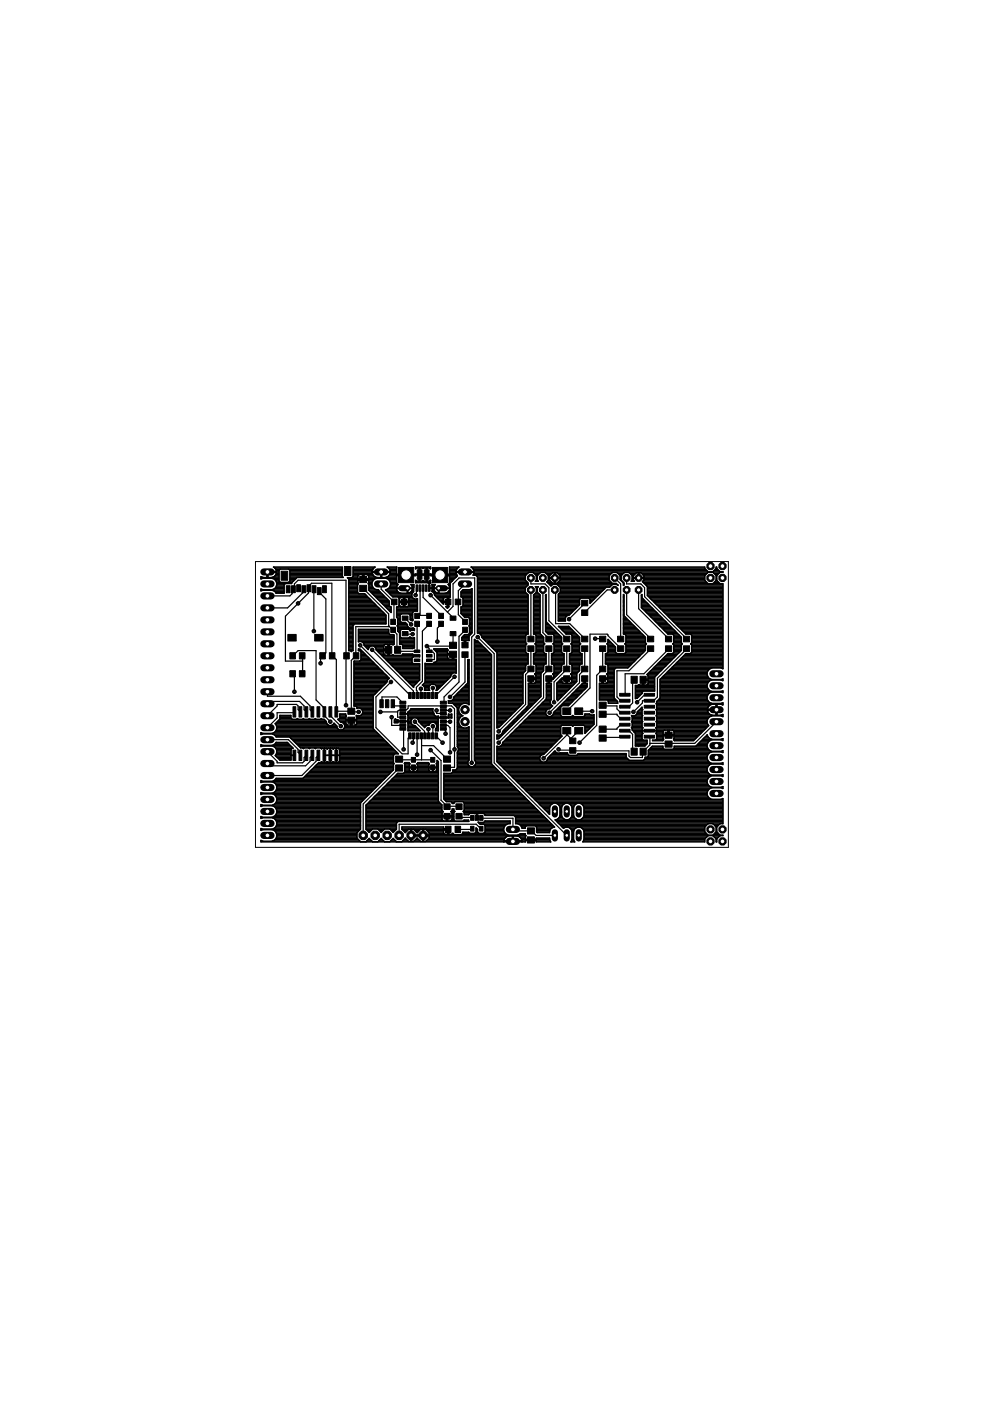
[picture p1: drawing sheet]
<svg xmlns="http://www.w3.org/2000/svg" width="210mm" height="297mm" viewBox="0 0 210 297" stroke-linecap="round" stroke-linejoin="round" font-family="sans-serif">
<g fill="#000" stroke="#000" stroke-width=".21">
<path d="M59.6 121.1h1.4v1.9h-1.4zM60.7 124.2h.8v1.5h-.8zM61 134.5h1.8v1.4h-1.8zM61.4 138.4h1.2v1.3h-1.2zM61.8 124.2h.8v1.5h-.8zM62.9 124h.8v1.5h-.8zM63.5 138.4h1.2v1.3h-1.2zM64 124.2h.8v1.5h-.8zM65.1 124h.8v1.5h-.8zM66.2 124.2h.8v1.5h-.8zM66.7 134.5h1.8v1.4h-1.8zM67.3 124.6h.8v1.5h-.8z"/>
<path d="M67.8 138.4h1.2v1.3h-1.2zM68.4 124.2h.8v1.5h-.8zM69.8 138.4h1.2v1.3h-1.2zM72.9 138.4h1.2v1.3h-1.2zM73 120.1h1.4v1.9h-1.4zM74.9 138.4h1.2v1.3h-1.2zM76.3 124.1h1.4v1.3h-1.4zM76.3 122.2h1.4v1.3h-1.4zM81.7 137h1.4v1.5h-1.4zM82.8 131.3h1.1v1.1h-1.1zM82.8 133h1.1v1.1h-1.1zM83 127h1.2v1.2h-1.2z"/>
<path d="M83.7 137h1.3v1.5h-1.3zM85.1 127h1.2v1.2h-1.2zM85.3 130.6h1.2v.9h-1.2zM85.3 133.9h1.2v.9h-1.2zM87.8 139.7h1.2v.6h-1.2zM87.8 137.8h1.2v.6h-1.2zM87.9 130h1v1.1h-1zM87.9 131.7h1v1.1h-1zM88.2 124h.4v1.4h-.4zM88.5 120.8h1v2h-1zM88.9 124h.3v1.4h-.3zM89.5 124h.4v1.4h-.4z"/>
<path d="M90 120.8h1v2h-1zM90.2 124h.4v1.4h-.4zM90.4 137.8h1.2v.6h-1.2zM90.4 138.8h1.2v.5h-1.2zM90.4 139.7h1.2v.6h-1.2zM90.5 130h1v1.1h-1zM90.5 131.7h1v1.1h-1zM90.8 124h.4v1.4h-.4zM93 130h1v1.1h-1zM93 131.7h1v1.1h-1zM94.4 127h1.2v1.2h-1.2zM95.3 136.2h1.5v1.3h-1.5z"/>
<path d="M95.3 138.1h1.5v1.3h-1.5zM95.4 130.6h1.3v.9h-1.3zM95.4 133.9h1.3v.9h-1.3zM96.5 127h1.2v1.2h-1.2zM97.9 138.2h1.4v1.2h-1.4zM97.9 136.2h1.4v1.2h-1.4zM98.1 131.3h1v1.1h-1zM98.1 133h1v1.1h-1zM111.9 136.9h1.3v1.2h-1.3zM111.9 134.9h1.3v1.2h-1.3zM115.7 136.9h1.3v1.2h-1.3zM115.7 134.9h1.3v1.2h-1.3z"/>
<path d="M119.5 136.9h1.3v1.2h-1.3zM119.5 134.9h1.3v1.2h-1.3zM123.3 136.9h1.3v1.2h-1.3zM123.3 134.9h1.3v1.2h-1.3zM123.3 127.3h1.3v1.2h-1.3zM123.3 129.3h1.3v1.2h-1.3zM127.1 136.9h1.3v1.2h-1.3zM127.1 134.9h1.3v1.2h-1.3zM130.9 136.9h1.3v1.2h-1.3zM130.9 134.9h1.3v1.2h-1.3zM137.3 136.9h1.3v1.2h-1.3zM137.3 134.9h1.3v1.2h-1.3z"/>
<path d="M141.1 136.9h1.3v1.2h-1.3zM141.1 134.9h1.3v1.2h-1.3zM144.9 136.9h1.3v1.2h-1.3zM144.9 134.9h1.3v1.2h-1.3zM61.4 142.2h1.2v1.3h-1.2zM62.1 149.8h.6v2.2h-.6zM62.1 159h.6v2.2h-.6zM63.4 159h.6v2.2h-.6zM63.4 149.8h.6v2.2h-.6zM63.5 142.2h1.2v1.3h-1.2zM64.7 149.8h.6v2.2h-.6zM64.7 159h.6v2.2h-.6z"/>
<path d="M65.9 149.8h.6v2.2h-.6zM65.9 159h.6v2.2h-.6zM67.2 149.8h.6v2.2h-.6zM67.2 159h.6v2.2h-.6zM68.5 159h.6v2.2h-.6zM68.5 149.8h.6v2.2h-.6zM69.7 159h.6v2.2h-.6zM69.7 149.8h.6v2.2h-.6zM71 159h.6v2.2h-.6zM71 149.8h.6v2.2h-.6zM73.7 150.1h1.5v1.3h-1.5zM73.7 152h1.5v1.4h-1.5z"/>
<path d="M80.5 148.4h.8v1.7h-.8zM81.7 148.4h.7v1.7h-.7zM82.9 148.4h.8v1.7h-.8zM84.8 154.3h1.2v.5h-1.2zM84.8 153.5h1.2v.5h-1.2zM84.8 152.7h1.2v.5h-1.2zM84.8 151.9h1.2v.5h-1.2zM84.8 151.1h1.2v.5h-1.2zM84.8 150.3h1.2v.5h-1.2zM84.8 149.5h1.2v.5h-1.2zM84.8 148.7h1.2v.5h-1.2zM86.6 146.8h.6v1.3h-.6z"/>
<path d="M86.6 155.4h.6v1.3h-.6zM87.4 146.8h.6v1.3h-.6zM87.4 155.4h.6v1.3h-.6zM88.2 146.8h.6v1.3h-.6zM88.2 155.4h.6v1.3h-.6zM89 146.8h.6v1.3h-.6zM89 155.4h.6v1.3h-.6zM89.8 146.8h.6v1.3h-.6zM89.8 155.4h.6v1.3h-.6zM90.6 146.8h.6v1.3h-.6zM90.6 155.4h.6v1.3h-.6zM91.4 146.8h.6v1.3h-.6z"/>
<path d="M91.4 155.4h.6v1.3h-.6zM92.2 146.8h.6v1.3h-.6zM92.2 155.4h.6v1.3h-.6zM93.4 148.7h1.2v.5h-1.2zM93.4 149.5h1.2v.5h-1.2zM93.4 150.3h1.2v.5h-1.2zM93.4 151.1h1.2v.5h-1.2zM93.4 151.9h1.2v.5h-1.2zM93.4 152.7h1.2v.5h-1.2zM93.4 153.5h1.2v.5h-1.2zM93.4 154.3h1.2v.5h-1.2zM111.9 143.3h1.3v1.2h-1.3z"/>
<path d="M111.9 141.2h1.3v1.2h-1.3zM115.7 143.3h1.3v1.2h-1.3zM115.7 141.2h1.3v1.2h-1.3zM119.3 154.2h1.7v1.4h-1.7zM119.3 150.1h1.7v1.4h-1.7zM119.5 143.3h1.3v1.2h-1.3zM119.5 141.2h1.3v1.2h-1.3zM120.8 156.5h1.3v1.2h-1.3zM120.8 158.5h1.3v1.2h-1.3zM121.9 154.2h1.6v1.4h-1.6zM121.9 150.1h1.6v1.4h-1.6zM123.3 143.3h1.3v1.2h-1.3z"/>
<path d="M123.3 141.2h1.3v1.2h-1.3zM127 155.8h1.5v1.3h-1.5zM127 153.9h1.5v1.4h-1.5zM127 148.9h1.5v1.3h-1.5zM127 150.8h1.5v1.3h-1.5zM127.1 143.3h1.3v1.2h-1.3zM127.1 141.2h1.3v1.2h-1.3zM131.4 154.6h2.2v.6h-2.2zM131.4 155.9h2.2v.6h-2.2zM131.4 153.4h2.2v.5h-2.2zM131.4 152.1h2.2v.6h-2.2zM131.4 149.5h2.2v.6h-2.2z"/>
<path d="M131.4 150.8h2.2v.6h-2.2zM131.4 148.3h2.2v.6h-2.2zM131.4 147h2.2v.6h-2.2zM133.8 158.6h1.3v1.5h-1.3zM133.8 143.4h1.3v1.5h-1.3zM135.7 158.6h1.3v1.5h-1.3zM135.7 143.4h1.3v1.5h-1.3zM136.6 152.1h2.2v.6h-2.2zM136.6 153.4h2.2v.5h-2.2zM136.6 150.8h2.2v.6h-2.2zM136.6 149.5h2.2v.6h-2.2zM136.6 147h2.2v.6h-2.2z"/>
<path d="M136.6 148.3h2.2v.6h-2.2zM136.6 154.6h2.2v.6h-2.2zM136.6 155.9h2.2v.6h-2.2zM141 157.1h1.5v1.3h-1.5zM141 155.2h1.5v1.3h-1.5zM83.9 160.3h1.5v1.3h-1.5zM83.9 162.2h1.5v1.3h-1.5zM87.2 160.6h.9v1h-.9zM87.2 162.2h.9v1h-.9zM91.3 162.2h.9v1h-.9zM91.3 160.6h.9v1h-.9zM94 160.3h1.5v1.3h-1.5z"/>
<path d="M94 162.2h1.5v1.3h-1.5zM94.1 170.4h1.3v1.2h-1.3zM94.1 172.5h1.3v1.2h-1.3zM94.4 175.2h1.2v1.3h-1.2zM96.5 175.2h1.2v1.3h-1.2zM96.7 172.5h1.3v1.2h-1.3zM96.7 170.4h1.3v1.2h-1.3zM99.8 172.9h.7v1h-.7zM99.8 175.2h.7v1h-.7zM100.7 172.9h.8v1h-.8zM101.7 172.9h.7v1h-.7zM101.7 175.2h.7v1h-.7z"/>
<path d="M111.8 177.4h1.5v1.3h-1.5zM111.8 175.5h1.5v1.3h-1.5z"/>
<circle cx="89.7" cy="177.1" r=".96"/>
</g>
<g fill="none" stroke="#000" stroke-width=".32">
<path d="M55.3 125.1h4.9M55.3 122.6h.3M55.3 122.4h.2M55.5 122.4l-.2-.1v.4l.4-.1h2a1.24 1.24 0 0 1 1 1.2 1.24 1.24 0 0 1-1 1.2h-2l-.4-.1v.4l.4-.2h2l.5 .2 .3 .5h1.7v-1.8M56.6 122.1h.2M56.6 121.8h.2M56.6 122.4h.2M56.6 121.5h.2M56.8 121.3h2.4M57.8 122.6h1.4M57.9 122.4h1.3M58.2 125.3h2"/>
<path d="M58.2 124.8h2M58.3 122.9h.9M58.3 120.4h14.3M58.3 122.1h.9M58.5 120.7l-.5-.5h14.6v2l.2 .2h-9.8l-1.2 1.3h-3.1M58.5 120.7l.1 .3M58.5 125.6h1.7M58.5 124.5h1.7M58.5 120.7h2.7l.3 .2v2.3M58.5 121.8h.7M58.5 123.2h.7M58.6 124.3h1.6"/>
<path d="M58.6 121v.2h-1.8v1.2h1.1M58.6 121.5v-.1h-2v1h-1.1M58.6 121.5l-.2 .5-.5 .4M58.6 121.5h.6M58.6 121h.6M58.6 123.4h.8M58.7 124h1.5M59.2 123.2l.2 .3h1.8l.3-.3M59.4 120.7l-.2 .2v2.3M60.5 123.7l-.3 .3M61.2 123.4h.8M61.3 120.7h11.3"/>
<path d="M61.5 123.2h.7M61.5 122.1h11.1M61.5 121.8h11.1M61.5 122.9h1M61.5 122.6h1.3M61.5 122.4h11.2M61.5 121.5h11.1M61.5 121.3h11.1M61.5 121h11.1M73.8 122.6h2.1M74 123.2h1.9M74 137.6h.8"/>
<path d="M74 128.6h6.1M74 136.5h.8M74 136h.8M74 123.7h1.9M74 127h4.4M74 137.4h.8M74 125.9h3.3M74 131.6h7.8M74 137.1h.8M74 136.8h.8M74 136.3h.8M74 135.7h.8"/>
<path d="M74 135.4h.8M74 135.2h.8M74 134.9h.8M74 134.6h.8M74 134.4h.8M74 134.1h.8M74 133.8h.8M74 133.5h.8M74 133.3h.8M74 133h.8M74 132.7h.8M74 132.5h1"/>
<path d="M74 132.2h7.8M74 131.9h7.8M74 131.4h7.8M74 131.1h7.8M74 130.8h7.8M74 130.5h7.8M74 130.3h7.7M74 130h7.4M74 129.7h7.2M74 129.5h6.9M74 129.2h6.6M74 128.9h6.3"/>
<path d="M74 128.4h5.8M74 128.1h5.5M74 127.8h5.2M74 127.6h5M74 127.3h4.7M74 126.7h4.1M74 126.4h3.9M74 126.2h3.6M74 125.6h1.8M74 125.3h1.8M74 125.1h1.8M74 124.8h1.8"/>
<path d="M74 124.5h1.8M74 124.3h1.8M74 124h1.8M74 123.4h1.9M74 122.9h2.9M74.3 137.9l.2 .3 .2-.3M74.7 122.4h1.2M74.9 122.1h1M74.9 120.4h4.3M74.9 120.7h4.1M74.9 121.8h4.1M74.9 121.5h4"/>
<path d="M74.9 121.3h5.8M74.9 121h4M75.9 122v.7h2.3l-.1-.7M75.9 123.8l-.1 .1v1.7l.3 .3M75.9 123.8h.1M76 137.6h.2M76 136h7.6M76 135.7h7.6M76 135.4h7.6M76 135.2h7.6M76 134.9h7.6M76 134.6h7.5"/>
<path d="M76 134.4h6.5M76 134.1h6.4M76 133.8h6.4M76 133.5h6.4M76.2 121.8l-.3 .2M76.3 137.9l.2 .3M76.5 138.2h.4M76.5 136a.81 .81 0 0 1 .7 .8l.9 .9 .3-.6M76.5 138.2v1.7l-.2 .2-1.2 .1v9.5h.3l.3 .2v.3M76.5 139h1.2M76.5 139.8h2M76.5 139.6h1.8"/>
<path d="M76.5 139.3h1.5M76.5 138.7h1M76.5 138.5h.7M76.6 137.9h-.6v-.3l.4 .1 6.1 6.1-.5 .6M76.9 122.1h.3M76.9 121.8v1.2h-1v.8M76.9 122.6h.3M76.9 122.4h.3M77 136.3h6.6M77.2 121.8v1.2h1l-.1 .8M77.2 122.9h2M77.2 136.8h4.2"/>
<path d="M77.5 137.1h.9M77.7 137.4h.5M77.8 121.8l.3 .2M78 137.6h.1M78.1 123.8l.1 .1v1.2l4.7 4.8v-1.2l-.4-.3v-1l-2.3-2.4-.8-.2M78.1 123.8h.1M78.1 123.7h.7M78.1 122.1h1.1M78.2 123.2h.8M78.2 123.4h.7M78.2 122.6h1.5M78.2 122.4h1.4"/>
<path d="M78.2 125.1h2M78.2 124.8h1.1M78.2 124.5h.9M78.2 124.3h.7M78.2 124h.6M78.4 137.1l.4-.2 .6 .2M78.4 125.3h2M78.7 125.6h2M78.9 121v.2h1.8v1.2h-1.1M78.9 121.5v-.1h3.8v.1M78.9 121.5l.3 .5 .4 .4M79 125.9h2"/>
<path d="M79.1 120.7l.4-.5h-4.6v2l-.3 .3h-.9l.3 .3v15.1h.8v-5.3l.4-.3h6.6v-1.9l-4.5-4.5M79.1 120.7l-.2 .3M79.2 126.2h2.1M79.4 124.8a1.24 1.24 0 0 1-.6-1.2 1.24 1.24 0 0 1 1-1h2a1.23 1.23 0 0 1 1 1.3 1.23 1.23 0 0 1-1.1 1.1l1.6 1.6h1.1l.2 .2v1.6l-.2 .3h-.3v2.2l.2 .2M79.4 137.1l.4 .7 7.9 7.9v-.2l1.3-1.3M79.4 137.1h2M79.5 126.4h2M79.7 137.4h1.7M79.8 137.6h2.5M79.8 126.7h2M79.9 137.9h2.7v1l.7-.1 .2 .2M80.1 127h2"/>
<path d="M80.2 138.2h1.2M80.3 127.3h2M80.4 138.5h1M80.6 127.6h1.9M80.7 138.7h.7M80.7 122.1h.2M80.7 121.8h.2M80.7 122.4h.2M80.7 121.5h.2M80.9 127.8h1.6M80.9 121.3h3.2M81 139h8"/>
<path d="M81.2 128.1h1.3M81.2 139.3h6.4M81.4 128.4h1.1M81.5 139.6h5.9M81.7 128.6h1M81.8 139.8h5.6M81.8 125.1h2.3M81.9 122.6h2.2M82 128.9h.9M82 122.4h2.1M82.1 125.3h2.2M82.3 137.4h.3"/>
<path d="M82.3 138.7h.3M82.3 138.5h.3M82.3 138.2h.3M82.3 137.1h.3M82.3 136.8h.3M82.3 129.2h.6M82.3 124.8h1.8M82.4 125.6h2.2M82.4 133.5l-6.4-.1v2.7l.2-.1M82.4 120.4h1.7M82.4 133.5v.8l.3 .3h.7l.2 .1v1.9l-6.4-.1M82.4 122.9h1.7"/>
<path d="M82.5 129.5h.4M82.6 124.5h1.5M82.6 120.7h1.5M82.6 121.8h3.4M82.6 123.2h1.5M82.6 125.9h4.7M82.7 121l-.1-.3-.5-.5h2v1.6h1.9v.3h-3.6M82.7 121v.2h-1.8v1.2h1.1M82.7 121.5l-.1 .4-.6 .5M82.7 124.3h1.4M82.7 121.5h1.4M82.7 121h1.4"/>
<path d="M82.8 123.4h1.3M82.8 123.7h1.4M82.8 129.7h.1M82.8 124h1.5M82.9 126.2h4.4M83.2 126.4h4.1M83.3 136.7l-.7-.1v1h-1.2v-.7l.3-.3h.6v2.3h-.6l-.3-.1v-.9M83.3 136.7h.1M83.5 136.6l-.2 .1M84.1 124.8h3.4M84.1 124.8h.1M84.1 124.8v.3"/>
<path d="M84.1 122.1v1.5l.3 .3-.3 .8h2.3v1.1h-1.4l-.5-.2M84.1 130.8h.7M84.1 130.5h.7M84.1 130.3h.9M84.1 130h3.4M84.1 129.7h3.5M84.1 129.5h4.4M84.1 129.2h4.4M84.1 128.9h4.4M84.1 125.1l.4 .5M84.2 132.7h2.2M84.3 131.1h.5"/>
<path d="M84.3 131.1v1.5l-.1 .1 .1 .1v1l.4 .4v2.4l3.2-.1M84.3 131.6h.5M84.3 133.5h.7M84.3 133.3h3.4M84.3 133h2.3M84.3 132.5h2M84.3 132.2h1.8M84.3 131.9h.7M84.3 131.4h.5M84.3 133.8h.5M84.4 128.6h4.1M84.5 126.7h.3"/>
<path d="M84.6 134.1h.2M84.6 127h.1M84.6 128.4h.1M84.6 128.1h.1M84.6 127.8h.1M84.6 127.6h.9M84.6 127.3h.1M84.7 127.8h2v.6M84.7 127l.2-.4h.6v2M84.7 127.5h2l-.1-.7-.8-.2v2M84.7 128.3v.1M84.7 128.4l.3 .2"/>
<path d="M84.7 136h3.2M84.7 136.3h3.2M84.7 135.7h3.2M84.7 135.4h3.2M84.7 135.2h.3M84.7 134.9h.1M84.7 134.6h.1M84.7 134.4h.1M85.2 136.6l.2 .2v.7h2.1l.1-.1M85.4 138.7l3.6 .1v.5h-1.4l-.2 .2v1l.2 .2h1.4v3.5M85.4 138.7l-.2 .3M85.4 138.7h2.1"/>
<path d="M85.4 137.1h2.5M85.4 136.8h2.5M85.5 127h.3M85.5 128.4h.3M85.5 128.1h.3M85.5 127.8h.3M85.5 127.3h.3M85.5 126.7h.3M85.8 127.6h2.7M86.3 121.8h6.9v.3h-1.8v-.2l-5.1 .2zM86.3 121.8h2.6M86.4 125.6h.1"/>
<path d="M86.4 125.3h.1M86.4 125.1h.1M86.4 124.8h.1M86.6 126.7h.9M86.7 128.4l-.4 .2M86.7 128.4h1.8M86.7 127h1.2M86.7 128.1h1.8M86.7 127.8h1.8M86.7 127.3h1.8M86.8 135.2h.3M86.8 133.5h1.1"/>
<path d="M86.8 130.3h.7M86.9 125.6h.6M87 131.4v-1l-.3-.2h-1.6l-.3 .2v1.3l.3 .3h.8l.4 .4a.82 .82 0 0 0 1.3 .7l.3 .2v.4l-.6-.1-.3 .2-.3-.4h-1.6l-.3 .3v1.3l.3 .3h1.6l.2-.3a.77 .77 0 0 0 1 .2v2.2h-2.5M87 131.4h.5M87 131.1h.5M87 130.8h.5M87 130.5h.5M87.2 124h.6M87.2 125.3h.5M87.4 124.3h.4M87.4 125.1l-.4 .5-.5 .2v-1.1h1l-.4-.8h.7l-.1 1.6M87.4 125.1h.3"/>
<path d="M87.5 124.8l-.1 .3M87.5 124.8h.1M87.5 124.8h.2M87.5 124.5h.2M87.7 125.5a.85 .85 0 0 0-.3 1.1 .85 .85 0 0 0 1.1 .3v2.7h-.7l-.3 .2 .1 1.6-.1 .2-.5-.2M87.7 125.5h.1M88.1 123.2h.2M88.1 120.4h.2M88.1 123.4h3.2M88.3 120.4l-.2 .2v-.4h3.2v.4l-.2-.2M88.3 120.4h1.3M88.4 127h.1"/>
<path d="M88.9 120.4v2.8M88.9 122.1h.1M88.9 120.7h.1M88.9 122.9h.1M88.9 122.6h.1M88.9 122.4h.1M88.9 121.5h.1M88.9 121.3h.1M88.9 121h.1M89 120.4v2.8M89 121.8h1.4M89.6 120.4l.1 .1"/>
<path d="M89.6 123.2h.2M89.6 120.4h.2M89.7 123.1l-.1 .1M89.7 123.1v.1M89.7 123.1l.1 .1M89.7 120.5h.1M89.8 120.4h1.3M89.8 120.4l-.1 .1M90.4 120.4v2.8M90.4 122.1h.2M90.4 120.7h.2M90.4 122.9h.2"/>
<path d="M90.4 122.6h.2M90.4 122.4h.2M90.4 121.5h.2M90.4 121.3h.2M90.4 121h.2M90.6 120.4v2.8M90.6 121.8h2.6M91 123.6v.2M91 123.7h.1M91.1 120.4h.2M91.1 123.2h.2M91.3 123v.6l-3.2-.1v-.5l.3 .2h1.2"/>
<path d="M91.3 123.1l-.3 .1h-1.2M91.6 125.4l.4 .3 .1 .5 1.9 1.9v-.3h1.1v.8M91.6 125.4h.1M91.6 124.7h-.6M91.6 125.3h.6M91.6 125.1h.4M91.6 124.8h.3M91.6 124.5h.4M91.6 124.3h.5M91.6 124h.6M91.9 125.6h.6M91.9 124.8a1.05 1.05 0 0 0 1.1 1v-1.1h-1.1l.4-.8h-.7v1.5"/>
<path d="M91.9 124.8h.1M91.9 124.8h3.5M92.1 137.6h2.7M92.1 125.9h3.4M92.1 126.2h3.4M92.3 137.9h2.6M92.4 126.4h3.1M92.5 138.2h2.4M92.6 126.7h1.5M92.7 139h2.2M92.7 139.8h4M92.7 139.6h2.2"/>
<path d="M92.7 139.3h2.2M92.7 138.7h3.2M92.7 138.5h2.2M92.9 127h1.1M93 125.6h.1M93 125.3h.1M93 125.1h.1M93 124.8h.1M93.2 127.3h.8M93.5 121.8h3.3M93.5 127.6h1.3M93.7 127.8h.3"/>
<path d="M94.6 128.6h.6l-.3 .3zM94.8 128.9h.1M94.8 137.7l-2.8-.1 .7 .7v1.8M94.8 137.7l.2 .1M94.8 127h.3M94.8 128.4h.3M94.8 128.1h.3M94.8 127.8h.3M94.8 127.3h.3M94.8 126.7h.3M94.8 125.6h.7M95 137.8l-.1 .8h1v1.2h-.7l-.2-.2-.1-.7h1.3v.9h.5v2.9a.81 .81 0 0 0-1.2 .8l-2.8 2.8h-.2"/>
<path d="M95 137.8h.1M95.1 124h.4M95.2 125.3h.3M95.3 123.7h.2M95.3 124.3h.2M95.3 123.2h.6M95.3 122.1v1.5l-.3 .3 .4 .8h-2.4v1.1h1.6l.5-.4 .3-.6M95.3 120.4h1.7M95.3 120.7h1.5M95.3 125.1h.2M95.3 123.4h.3M95.3 122.9h.8"/>
<path d="M95.3 122.6h1.1M95.3 122.4h1.4M95.3 121.5h1.4M95.3 121.3h3.2M95.3 121h1.4M95.4 124.5h.1M95.4 124.8h.1M95.8 123.2v.1M95.8 123.2l-.3 .4v3h-.4v.9h-1.1v-.5l.3-.4h.5v2M95.9 139h.3M95.9 139.6h.3M95.9 139.3h.3"/>
<path d="M96.7 121l.6-.8h-2v1.6h-1.8v.3h3.5M96.7 121v.2h1.8v.2h-1.8v.1M96.7 121.5l.3 .6M96.7 122.3h.1M96.7 122.3l-.9 .9M97 122.1l-.3 .2M97.7 125.9h2.4M97.7 130h2.4M97.7 129.7h2.4M97.7 129.5h2.4M97.7 129.2h2.4M97.7 128.9h2.4"/>
<path d="M97.7 126.4h2.4M97.7 126.2h2.4M97.7 125.6h2.4M97.9 125.3h2.2M97.9 135.7h1.5M97.9 135.4h1.5M97.9 135.2h1.5M97.9 128.6h2.2M97.9 130.3h2.2M98 126.7h2.1M98.1 134.9h1.3M98.1 125.1h2"/>
<path d="M98.2 127h1.9M98.2 128.4h1.9M98.2 128.1h1.9M98.2 127.8h1.9M98.2 127.6h1.9M98.2 127.3h1.9M98.2 130.5h1.9M98.4 134.6h1.2M98.4 136.5h.3M98.4 136h.3M98.4 136.3h.3M98.5 130.8h1.6"/>
<path d="M98.7 121.3h54.6M99.4 139.8v9.6l-.5-.3M99.4 139.8h-.2v5l-3 3-.1 .5M99.4 139.8l.1 .1M99.5 132.7h.6M99.5 134.4h.4M99.5 131.1h.6M99.5 131.6h.6M99.5 134.1h.6M99.5 133.8h.6M99.5 133.5h.6M99.5 133.3h.6"/>
<path d="M99.5 133h.6M99.5 132.5h.6M99.5 132.2h.6M99.5 131.9h.6M99.5 131.4h.6M100.1 124.8l-.5 .2h-1.4l-.5 .5v1.1l.5 .2v1.6l-.5 .3v1.4l.8 .8h.8l.2 .2M100.1 124.8v9.4l-.7 .6v1h-.7v.8h-.3v-.8h-.5v-.6l.6-.6h.8l.2-.3v-3.2M100.1 124.8h.1M100.2 120.4h49.2M100.4 120.7h49.2M100.4 121.8h11.2M100.5 121.5l-.2 .5h.6l.3 .3v11.9l.6 .2"/>
<path d="M100.5 121l-.6-.8h49.5v.3l.7 .7h1.1l.8-1v.3l.7 .7h.6l-.6 .1-.7 .7M100.5 121v.2h-1.8v.2h1.8v.1M100.5 121.5h11.4M100.5 121h49.4M100.6 137.9h2.7M100.6 137.6h2.4M100.6 136.5h1.3M100.6 139h3.6M100.6 136h.8M100.6 139.8h3.6M100.6 137.4h2.1M100.6 139.6h3.6"/>
<path d="M100.6 139.3h3.6M100.6 138.7h3.5M100.6 138.5h3.2M100.6 138.2h3M100.6 137.1h1.9M100.6 136.8h1.6M100.6 136.3h1.1M100.6 135.7h.2M101 122.1h10.4M101.2 123.2h10.3M101.2 128.6h10.8M101.2 123.7h10.8"/>
<path d="M101.2 127h10.8M101.2 125.9h10.5M101.2 131.6h10.8M101.2 134.1h10.8M101.2 133.8h10.8M101.2 133.5h10.8M101.2 133.3h10.8M101.2 133h10.8M101.2 132.7h10.8M101.2 132.5h10.8M101.2 132.2h10.8M101.2 131.9h10.8"/>
<path d="M101.2 131.4h10.8M101.2 131.1h10.8M101.2 130.8h10.8M101.2 130.5h10.8M101.2 130.3h10.8M101.2 130h10.8M101.2 129.7h10.8M101.2 129.5h10.8M101.2 129.2h10.8M101.2 128.9h10.8M101.2 128.4h10.8M101.2 128.1h10.8"/>
<path d="M101.2 127.8h10.8M101.2 127.6h10.8M101.2 127.3h10.8M101.2 126.7h10.8M101.2 126.4h10.8M101.2 126.2h10.8M101.2 125.6h10.3M101.2 125.3h10.2M101.2 125.1h10.2M101.2 124.8h10.2M101.2 124.5h10.2M101.2 124.3h10.5"/>
<path d="M101.2 124h10.8M101.2 123.4h10.6M101.2 122.9h10.2M101.2 122.6h10.2M101.2 122.4h10.2M101.7 134.4h10.3M101.8 134.4l.3 .5M102 134.6h9.5M102.1 134.9v.2l3.3 3.2v16M102.1 134.9h9.3M102.2 135.2h9.2M102.5 135.4h8.9"/>
<path d="M102.8 135.7h8.6M103 136h8.4M103.3 136.3h8.1M103.6 136.5h8M103.9 136.8h7.5M104.1 137.1h7.3M104.4 137.4h7M104.7 137.6h6.7M104.9 137.9h6.5M105.2 138.2h6.2M105.4 139h6.6M105.4 139.8h6.6"/>
<path d="M105.4 139.6h6.6M105.4 139.3h6.6M105.4 138.7h6.6M105.4 138.5h6.2M111.4 122.1v.9l.6 .6v.4l-.6 .6v1l.6 .6M111.4 122.1l.7-.7h1l.6 .7M111.4 136.3l.3 .2-.3 .2v1.6l.3 .3h.3v2.2h-.3l-.3 .3v1.1l-.5 .6v6.3M112 126.2v8.2h-.3l-.3 .3v1.6M113.1 126.2v8.2h.3l.3 .3v1.6M113.1 126.2l.6-.6v-1l-.2-.2h.6l-.2 .2v1l.6 .6M113.1 128.6h1.4M113.1 139h2.7"/>
<path d="M113.1 139.8h2.7M113.1 127h1.4M113.1 131.6h1.4M113.1 139.6h2.7M113.1 139.3h2.7M113.1 138.7h2.7M113.1 134.4h1.4M113.1 134.1h1.4M113.1 133.8h1.4M113.1 133.5h1.4M113.1 133.3h1.4M113.1 133h1.4"/>
<path d="M113.1 132.7h1.4M113.1 132.5h1.4M113.1 132.2h1.4M113.1 131.9h1.4M113.1 131.4h1.4M113.1 131.1h1.4M113.1 130.8h1.4M113.1 130.5h1.4M113.1 130.3h1.4M113.1 130h1.4M113.1 129.7h1.4M113.1 129.5h1.4"/>
<path d="M113.1 129.2h1.4M113.1 128.9h1.4M113.1 128.4h1.4M113.1 128.1h1.4M113.1 127.8h1.4M113.1 127.6h1.4M113.1 127.3h1.4M113.1 126.7h1.4M113.1 126.4h1.4M113.1 126.2h1.4M113.2 121.5h1.2M113.4 125.9h.9"/>
<path d="M113.5 136.5h1.9M113.5 121.8h.7M113.5 138.5h1.9M113.6 123.2h.5M113.6 134.6h1.2M113.7 136.3l-.3 .2 .3 .2v1.6l-.3 .3h-.3v2.2h.3l.3 .3v1.5l-.3 .3M113.7 137.9h1.6M113.7 137.6h1.6M113.7 136h1.6M113.7 137.4h1.6M113.7 138.2h1.6M113.7 137.1h1.6"/>
<path d="M113.7 136.8h1.6M113.7 136.3h1.6M113.7 135.7h1.6M113.7 135.4h1.6M113.7 135.2h1.6M113.7 134.9h1.4M113.7 125.6h.3M113.7 124.5h.3M113.7 122.1h.2M113.7 122.1v.9l-.2 .2h.6l-.2-.2v-.9M113.7 125.3h.2M113.7 125.1h.2"/>
<path d="M113.7 124.8h.2M113.7 122.9h.2M113.7 122.6h.2M113.7 122.4h.2M113.9 122.1l.7-.7h1l.7 .7M114.5 126.2v8.2M114.5 134.4l.8 .7v1.2M115.3 136.3l.2 .2-.2 .2v1.6l.2 .3h.3v2.2h-.3l-.2 .3v1.1l-.6 .6v4.9l-9 8.9-.3 .1v-.9l.2 .1M115.7 126.2l.1-.2v5.8l3.3 3.3v1.2M115.7 126.2v7.7l.5 .5h1l.3 .3v1.6M115.7 128.6h.1M115.7 127h.1"/>
<path d="M115.7 131.6h.1M115.7 133.8h2.1M115.7 133.5h1.8M115.7 133.3h1.5M115.7 133h1.2M115.7 132.7h1M115.7 132.5h.7M115.7 132.2h.4M115.7 131.9h.2M115.7 131.4h.1M115.7 131.1h.1M115.7 130.8h.1"/>
<path d="M115.7 130.5h.1M115.7 130.3h.1M115.7 130h.1M115.7 129.7h.1M115.7 129.5h.1M115.7 129.2h.1M115.7 128.9h.1M115.7 128.4h.1M115.7 128.1h.1M115.7 127.8h.1M115.7 127.6h.1M115.7 127.3h.1"/>
<path d="M115.7 126.7h.1M115.7 126.4h.1M115.7 126.2h.1M115.7 121.5h1.4M115.9 134.1h2.1M116 121.8h.8M116 123.4h1M116.1 123.2h.6M116.2 134.4h2.1M116.3 122.1h.2M116.3 122.1v.9l-.4 .4 .9 .8 .4-.3h.9l.7 .7v1l-.4 .4v5.6h1.5l-.1-.5M116.3 122.9h.2"/>
<path d="M116.3 122.6h.2M116.3 122.4h.2M116.3 123.7h14.4l.3 .4-.2-.2h-1l-.5 .6h-.8l-3.4 3.4v-.8l-.3-.3h-1.7l-.2 .3v1.1l-2.3 2.2a.8 .8 0 0 0-.8 .7M116.5 122.1v.4h2.2v-.4M116.5 122.1l.7-.7h.4v2.3h-.4l-.7-.7v-.4h2.2v.4l-.6 .7h-.4v-2.3h.4l.6 .7M116.6 124h.5M116.9 139h2.7M116.9 139.8h2.7M116.9 139.6h2.7M116.9 139.3h2.7M116.9 138.7h2.7M117.3 136.5h2"/>
<path d="M117.3 138.5h1.9M117.4 134.6h1.2M117.5 136.3l-.3 .2 .3 .2v1.6l-.3 .3h-.3v2.2h.3l.3 .3v1.5l-.3 .3M117.5 137.9h1.6M117.5 137.6h1.6M117.5 136h1.6M117.5 137.4h1.6M117.5 138.2h1.6M117.5 137.1h1.6M117.5 136.8h1.6M117.5 136.3h1.6M117.5 135.7h1.6"/>
<path d="M117.5 135.4h1.6M117.5 135.2h1.6M117.5 134.9h1.4M117.6 123.2h.1M117.6 122.1h.1M117.6 121.8h.1M117.6 123.4h.1M117.6 122.9h.1M117.6 122.6h.1M117.6 122.4h.1M117.6 121.5h.1M118.2 124h11.6"/>
<path d="M118.2 121.5h11.5M118.3 123.4h11.3M118.4 128.6h4.1M118.4 127h4.6M118.4 131.4h1.4M118.4 131.1h1.4M118.4 130.8h1.5M118.4 130.5h1.8M118.4 130.3h2.4M118.4 130h2.7M118.4 129.7h3M118.4 129.5h3.2"/>
<path d="M118.4 129.2h3.5M118.4 128.9h3.8M118.4 128.4h4.3M118.4 128.1h4.5M118.4 127.8h4.5M118.4 127.6h4.5M118.4 127.3h4.5M118.4 126.7h7.9M118.4 126.4h8.2M118.4 126.2h8.4M118.5 125.9h8.6M118.5 124.3h11"/>
<path d="M118.5 121.8h10.9M118.6 123.2h10.7M118.6 133h2.2M118.7 122.1h10.5M118.7 125.6h8.7M118.7 124.5h9.8M118.7 122.9h10.5M118.7 122.6h10.5M118.7 122.4h10.5M118.8 125.3h8.8M118.8 125.1h9.1M118.8 124.8h9.4"/>
<path d="M118.9 133.3h2.1M119.1 136.3l.2 .2-.2 .2v1.6l.2 .3h.3v2.2h-.3l-.2 .3v1.1l-1.9 1.8M119.1 133.5h2.2M119.4 133.8h2.2M119.7 134.1h2.2M120 134.4h2.1M120.8 139h2.6M120.8 139.8h2.6M120.8 139.6h2.6M120.8 139.3h2.6M120.8 138.7h2.6M121.1 136.5h2"/>
<path d="M121.1 138.5h1.9M121.2 134.6h1.2M121.3 136.3l-.2 .2 .2 .2v1.6l-.3 .3h-.2v2.2h.2l.3 .3v1.5l-.3 .3M121.3 136.3v-1.6l-.3-.3h-1l-1.6-1.6h2.2l2.3 2.3v1.2M121.3 137.9h1.6M121.3 137.6h1.6M121.3 136h1.6M121.3 137.4h1.6M121.3 138.2h1.6M121.3 137.1h1.6M121.3 136.8h1.6M121.3 136.3h1.6"/>
<path d="M121.3 135.7h1.6M121.3 135.4h1.6M121.3 135.2h1.6M121.3 134.9h1.4M122.9 136.3l.2 .2-.2 .2v1.6l.2 .3h.3v2.2h-.3l-.2 .3v1.1l-.6 .6v1.7l-4.1 4M125 127h1M125.1 127.8h.1M125.1 127.6h.4M125.1 127.3h.6M128.4 139h7.3M128.4 139.8h6.5M128.4 139.6h6.8"/>
<path d="M128.4 139.3h7.1M128.4 138.7h7.6M128.7 136.5h1.2M128.8 138.5h1.8M128.9 136.3l-.2 .2 .2 .2v1.6l-.3 .3h-.2v2.2h.2l.3 .3v1.5l-.3 .3 .2 .2v.6h-.9v1.2l.7-.1 .2-.3v-.5h-1.2v.9h-.5v3.5h1.6l.3 .3v.4h2l-.1-.4-.7-.7M128.9 136.3v-.7l1.6 1.6v1.1l.3 .3h1.6l.3-.3v-1.6l-.2-.2 .2-.2M128.9 137.9h1.6M128.9 137.6h1.6M128.9 136h.4M128.9 137.4h1.6M128.9 138.2h1.6M128.9 137.1h1.5"/>
<path d="M128.9 136.8h1.2M128.9 136.3h.7M128.9 135.7h.1M129.2 122.1l.6-.7h1l.7 .7M129.2 122.1v.9l.6 .7M130.9 124h.1M131 121.5h1.2M131.3 121.8h.7M131.5 122.1h.2M131.5 122.1v.8M131.5 122.6h.2M131.5 122.4h.2"/>
<path d="M131.5 122.9h.2M131.7 122.1v.9l.6 .6-.1 .5v-.5l-.7-.7M131.7 122.1l.7-.7h.9l.7 .7M131.8 123.2h.1M132.1 123.4h.1M132.2 128.6h.1M132.2 123.7h.1M132.2 127h.1M132.2 131.6h1.1M132.2 134.4h3.9M132.2 134.1h3.6M132.2 133.8h3.4"/>
<path d="M132.2 133.5h3.1M132.2 133.3h2.8M132.2 133h2.5M132.2 132.7h2.3M132.2 132.5h2M132.2 132.2h1.7M132.2 131.9h1.4M132.2 131.4h.9M132.2 131.1h.6M132.2 130.8h.3M132.2 130.5h.1M132.2 130.3h.1"/>
<path d="M132.2 130h.1M132.2 129.7h.1M132.2 129.5h.1M132.2 129.2h.1M132.2 128.9h.1M132.2 128.4h.1M132.2 128.1h.1M132.2 127.8h.1M132.2 127.6h.1M132.2 127.3h.1M132.2 126.7h.1M132.2 126.4h.1"/>
<path d="M132.2 126.2h.1M132.2 124h.1M132.3 126.2l-.1-.2v8.4h.2l.3 .3v1.6M132.3 126.2v4.4M132.3 130.6l4.5 4.5v1.2M132.5 136.5h4.5M132.6 138.5h3.7M132.6 134.6h3.8M132.7 137.9h4.1M132.7 137.6h4.1M132.7 136h4.1M132.7 137.4h4.1"/>
<path d="M132.7 138.2h3.8M132.7 137.1h4.1M132.7 136.8h4.1M132.7 136.3h4.1M132.7 135.7h4.1M132.7 135.4h4.1M132.7 135.2h4.1M132.7 134.9h3.9M133.5 121.5h1.3M133.8 121.8h.8M133.9 123.2h.6M134 122.1h.3"/>
<path d="M134 122.1v.9l-.2 .2h.7l-.2-.2v-.4h1v-1.2h-.4l-.6 .7M134 122.9h.3M134 122.6h.3M134 122.4h.3M134.3 122.1v.4h2.2v-.4M135.3 122.1h.2M135.3 121.8h.2M135.3 122.4h.2M135.3 121.5h.2M136 121.5h13.9M136 126.2v2.6l5.6 5.6h1l.3 .3v1.6M136 126.2l.1-.2v.7"/>
<path d="M136 128.6h2M136 127h.3M136 128.4h1.7M136 128.1h1.4M136 127.8h1.2M136 127.6h.9M136 127.3h.6M136 126.7h.1M136 126.4h.1M136 126.2h.1M136.1 128.9h2.1M136.1 126.7l8.4 8.4v1.2"/>
<path d="M136.2 121.8h13.4M136.3 123.4h13.5M136.4 123.2h13.1M136.4 129.2h2.1M136.5 122.1h12.9M136.5 122.1l-.6-.7h-.4v1.2h1v.4l-.3 .3 1.1 1.1v1.9l8.1 8.1h1l.3 .3v1.6M136.5 122.9h12.9M136.5 122.6h12.9M136.5 122.4h12.9M136.6 123.7h13.5M136.6 129.5h2.2M136.8 136.3l.3 .2-.3 .2v1.2l-3.7 3.7h-2.5l-.4 .4"/>
<path d="M136.9 124h16.4M136.9 129.7h2.2M137.2 124.3h16.1M137.2 130h2.1M137.3 125.9h16M137.3 126.2h16M137.3 125.6h16M137.3 125.3h16M137.3 125.1h16M137.3 124.8h16M137.3 124.5h16M137.4 126.4h15.9"/>
<path d="M137.5 130.3h2.1M137.7 126.7h15.6M137.7 130.5h2.2M138 127h15.3M138 130.8h2.2M138.3 127.3h15M138.3 131.1h2.1M138.5 131.4h2.2M138.5 127.6h14.8M138.8 131.6h2.2M138.8 127.8h14.5M139.1 131.9h2.1"/>
<path d="M139.1 128.1h14.2M139.4 132.2h2.1M139.4 128.4h13.9M139.6 128.6h13.7M139.6 132.5h2.2M139.9 128.9h13.4M139.9 132.7h2.2M140.2 129.2h13.1M140.2 133h2.1M140.4 139.8h2.1M140.4 129.5h12.9M140.5 133.3h2.1"/>
<path d="M140.7 139.6h2.1M140.7 129.7h12.6M140.7 133.5h2.2M140.9 139.3h2.2M141 133.8h2.2M141 130h12.3M141.2 139h2.1M141.3 134.1h2.1M141.3 130.3h12M141.5 138.7h2.1M141.5 134.4h2.2M141.5 130.5h11.8"/>
<path d="M141.8 130.8h11.5M142.1 131.1h11.2M142.3 131.4h11M142.6 131.6h10.7M142.7 136.5h1.9M142.7 138.5h1.2M142.8 134.6h1.2M142.9 136.3l-.3 .2 .3 .2v1.6l-.3 .3h-1l-4.4 4.4 .2 .2v.8h-.9v1.3M142.9 137.9h1.5M142.9 137.6h1.6M142.9 136h1.6M142.9 137.4h1.6"/>
<path d="M142.9 138.2h1.3M142.9 137.1h1.6M142.9 136.8h1.6M142.9 136.3h1.6M142.9 135.7h1.6M142.9 135.4h1.6M142.9 135.2h1.6M142.9 134.9h1.4M142.9 131.9h10.4M143.2 132.2h10.1M143.4 132.5h9.9M143.7 132.7h9.6"/>
<path d="M144 133h9.3M144.2 139.8h9.1M144.3 133.3h9M144.5 137.9l-5.7 5.7v2.9h-2.4l-.3 .5-1 1-.4 .1v-2.8h.6l.1-.1 .3 .1M144.5 136.3l.2 .2-.2 .2v1.2M144.5 139.6h8.8M144.5 133.5h8.8M144.7 139.3h8.6M144.8 133.8h8.5M145 139h8.3M145.1 134.1h8.2M145.3 138.7h8"/>
<path d="M145.4 134.4h7.9M146.5 136.5h6.8M146.5 138.5h6.8M146.6 134.6h6.7M146.7 136.3l-.3 .2 .3 .2v1.6l-.3 .3h-1l-5.4 5.4v4M146.7 137.9h6.6M146.7 137.6h6.6M146.7 136h6.6M146.7 137.4h6.6M146.7 138.2h6.6M146.7 137.1h6.6M146.7 136.8h6.6"/>
<path d="M146.7 136.3h6.6M146.7 135.7h6.6M146.7 135.4h6.6M146.7 135.2h6.6M146.7 134.9h6.6M149.4 122v1l.7 .8h1.1l.6-.8v-1M149.4 122l.7-.7h1.1l.6 .7M151.2 123.7h1.4M151.4 121.5h1.1M151.4 121h1M151.4 123.4h1M151.6 120.7h.6"/>
<path d="M151.6 121.8h.6M151.7 123.2h.4M151.8 122.1h.2M151.8 120.4h.2M151.8 122.9h.2M151.8 122.6h.2M151.8 122.4h.2M152 122v1l.7 .8h.6v18l-.4-.2h-2a1.25 1.25 0 0 0-1 1.5M55.3 158.1h6.3M55.3 155.3v.4l.4-.1h2l.5 .2 .3 .4M55.3 155.6h.3M55.3 155.4h.1"/>
<path d="M57.7 158.1a1.24 1.24 0 0 1 .8 1.9M57.8 155.6h22.5M58 155.4h22M58.2 157.8l-.5 .2h-2l-.4-.1v.4l.4-.2M58.2 157.8l.3-.4h2.4l1.2 1.2h-3.6M58.2 157.8h3.1M58.2 158.4h3.7M58.3 155.9h22.2M58.4 153.4l1-.9v-.8h2.3v.5l.2 .3h1l.2-.1 .1 .1h1l.1-.1 .2 .1h.9l.2-.1 .1 .1h1l.2-.1 .1 .1h1l.1-.1 .2 .1h.4l.5 .5a.83 .83 0 0 0 .7 .8 .83 .83 0 0 0 .9-.5l.6 .6a.84 .84 0 0 0 .9 .9 .84 .84 0 0 0 .8-.8 .84 .84 0 0 0-.9-.9l-.6-.6 .5-.3v-.8h1.2l.1 .4-.1 .7h1v1.2M58.4 153.4l.3 .6M58.4 155.1h21.3M58.4 153.5h10.9"/>
<path d="M58.4 157.6h2.7M58.5 156.2h22.3M58.5 154.8h20.9M58.6 153.7h11M58.6 158.9h3.1M58.6 153.2h10.6M58.6 159.7h3.1M58.7 154a1.21 1.21 0 0 1-1 1.5h-2l-.4-.2M58.7 159.5h3M58.7 159.2h3M58.7 154.6h13M58.7 154.3h12.8"/>
<path d="M58.7 154h12.7M58.9 152.9h10.2M59.2 152.7h9.7M59.4 152.1h2.3M59.4 151.8h2.3M59.4 152.4h2.4M61.4 156.2l2.4 2.4h.4l.1 .1 .2-.1h.9l.2 .1 .1-.1h1l.2 .1 .1-.1h1l.2 .2 .2-.2M61.6 156.5h19.5M61.9 156.7h19.4M62.1 158.6l-.4 .4v2.1h-2.4l-.9-.9 .1-.2M62.2 157h19.4M62.4 157.3h19.5"/>
<path d="M62.7 157.6h19.5M63 157.8h19.4M63 152.4h.1M63.3 158.1h19.4M63.5 158.4h19.5M64.2 158.6h.2M64.3 152.4h.1M65.5 158.6h.2M65.6 152.4h.1M66.8 158.6h.2M66.8 152.4h.1M68.1 158.6h1l.3 .2"/>
<path d="M68.1 152.4h.1M68.8 159.7v.1M68.8 159.5h.1M68.8 159.2h.1M68.8 158.9h.1M68.8 158.7v2.9M69.2 158.6h1.2l.3 .2M69.4 158.8h.1M69.7 158.6l-.3 .2M70 159.5h.1M70 159.7l.1 .1M70 159.2h.1"/>
<path d="M70 158.9h.1M70.1 158.7l-.1 2.9M70.4 158.6h1.2l.4 .3v2.4l-.4 .3M70.4 153.7h.8M70.7 158.8h.1M70.7 153.5h.2M71 158.6l-.3 .2M71.3 159.5h.1M71.3 159.7v.1M71.3 159.2h.1M71.3 158.9h.1M71.3 158.7v2.9"/>
<path d="M71.7 158.6h11.6M71.8 152.7h2.5M71.9 152.4h1.4M72 158.9h11.5M72 159.7h12.3M72 159.5h12.1M72 159.2h11.8M72 152.9h1.3M72.1 152.1h1.2M72.1 151.8h1.3M72.1 151.6h1.2M72.6 153.2h.7"/>
<path d="M72.8 154.6h6.4M72.9 153.5h.4M73 154.3h6.1M73.1 153.7h6M73.1 154h6M73.7 153.7l-.4-.2v-.7h2.3v.7l-.3 .2M74.3 152.9h.3M74.3 153.5h.3M74.3 153.2h.3M74.6 152.7h4.5M75.1 149.6h4M75.1 145.3h6.3"/>
<path d="M75.1 149.1h4M75.1 146.4h5.2M75.1 145h6.6M75.1 144.2h7M75.1 149.4h4M75.1 148.8h4M75.1 148.5h4M75.1 148.3h4M75.1 148h4M75.1 147.7h4M75.1 147.5h4.1M75.1 147.2h4.4"/>
<path d="M75.1 146.9h4.6M75.1 146.6h4.9M75.1 146.1h5.5M75.1 145.8h5.7M75.1 145.5h6M75.1 144.7h6.8M75.1 144.5h6.9M75.1 143.9h7.3M75.1 143.6h7.3M75.1 143.4h7M75.1 143.1h6.7M75.1 142.8h6.5"/>
<path d="M75.1 142.6h6.2M75.1 142.3h5.9M75.1 142h5.6M75.1 141.7h5.4M75.1 141.5h5.1M75.1 141.2h4.8M75.1 140.9h4.6M75.1 140.6h4.3M75.1 140.4h4M75.6 151.8h3.5M75.6 153.5h3.5M75.6 152.1h3.5"/>
<path d="M75.6 152.9h3.5M75.6 153.2h3.5M75.6 152.4h3.5M75.6 149.9h3.5M75.7 150.2a.83 .83 0 0 1 1.1 .3M75.7 150.2h.1M75.9 151.8h-.4l.1 .7h-1v1.2M76.3 140.1h2.5M76.4 150.2h2.7M76.6 151.6h2.5M76.8 150.5a.86 .86 0 0 1-.6 1.3M76.8 150.5h2.3"/>
<path d="M76.8 151.3h2.3M76.9 150.7h2.2M76.9 151h2.2M82 144.4v.2l-2.9 2.9v7l5.4 5.3h-.8l-.3 .3v1.7l.1 .1-.1 .1v1.2l-7 7v5.6l-.7 .8v1.1l.8 .8h1.1l.7-.7 .7 .7h1.1l.7-.7 .7 .7h1.2l.7-.7 .7 .7h1.1l.7-.8 .7 .7h.5v-1.2h3.9v.5l-.7 .7h-.5v-2.6h.5l.7 .8v.4h-3.9v-1.2h-.5l-.7 .7-.7-.7v-.5h8.8v.4h.9v1.2M82.1 140.1h5.3M82.3 140.4h5.1M82.6 140.6h4.9M82.9 140.9h6.1M83.2 141.2h5.8M83.4 141.5h5.6M83.6 152.9h3.5M83.6 152.7h.8"/>
<path d="M83.6 152.7v.5h.8v-.5M83.6 153.2h.8M83.7 141.7h5.3M84 142h5M84.1 152.6l-.3-.2-.2 .3M84.2 142.3h4.8M84.3 152.6l.1 .1M84.5 142.6h4.5M84.8 142.8h4.2M85.1 143.1h3.9M85.3 143.4h3.7M85.4 152.9v.1"/>
<path d="M85.6 143.6h3.4M85.9 143.9h3.1M86.1 144.2h2.9M86.4 144.5h2.3M86.5 152.7v2.2h2.6l-1.1-1.1a.81 .81 0 0 1-.9-.6M86.5 151.3l-1.1 .1M86.5 152.7h.7M86.5 153.2h.6M86.5 151.6h5.5M86.5 151.3h5.5M86.5 152.1h9.3M86.5 151v1.7"/>
<path d="M86.5 151h.1M86.5 151l.6-.7h4.7a1.7 1.7 0 0 0 .5 1.5h.7l-.1 3.1h-.5v-.3M86.5 153.7h1M86.5 151.8h5.8M86.5 154.8h2.5M86.5 154.6h2.2M86.5 154.3h1.9M86.5 154h1.6M86.5 153.5h.7M86.5 152.4h.9M86.5 151h5.3M86.7 144.7h1.7"/>
<path d="M86.8 150.7h4.9M87 145h1.2M87 150.5h4.7M87.1 153.2a.85 .85 0 0 1 .8-1 .85 .85 0 0 1 .9 .8l1.2 1.3a.8 .8 0 0 1 1-.5 .84 .84 0 0 1 1.2-.6 .84 .84 0 0 1 .2 1.4M87.2 145.3h.7M87.5 145.5h.2M88.5 152.4h4.5M88.7 152.7h4.2M88.8 152.9h4.1M89 153.2h2.4M89.2 153.5h1.9M89.5 153.7h1.5"/>
<path d="M89.6 145.3h1.6M89.8 154h.4M89.8 145h4.2M89.9 145.5h1.1M90 145.8h.9M90.1 146.1h.9M90.1 144.7h4.2M90.1 144.2h4.7M90.1 144.5h4.5M90.1 143.9h5M90.1 143.6h5.3M90.1 143.4h5.4"/>
<path d="M90.1 143.1h5.5M90.1 142.8h5.8M90.1 142.6h6.6M90.1 142.3h6.6M90.1 142h6.6M90.1 141.7h6.6M90.1 141.5h6.6M90.1 141.2h6.6M90.1 140.9h6.6M91.6 145a.83 .83 0 0 0-.5 1.3h-1.1l-.1-.7M91.9 140.6h4.8M91.9 145a.85 .85 0 0 1 .6 1.3"/>
<path d="M92.1 153.2h.8M92.4 154.8h.5M92.4 154.6h.5M92.4 145.3h1.3M92.4 140.4h4.3M92.5 153.5h.4M92.5 154.3h.4M92.5 145.5h1M92.6 153.7h.3M92.6 146.1h.3M92.6 154h.3M92.6 145.8h.6"/>
<path d="M92.7 140.1l-.9 .6-1.7-.1v4.1l-.5 .6 .3 .3M92.7 140.1h4M94 152.1v.1M95.1 151.8h.7M95.1 151.4h.7v.9h-.8zM95.1 148.5v.6h4.3M95.1 151.6h.7M95.1 148.8h4.3M95.1 148.5h.1M95.7 148.5h3.7M96 149.1l1 1v8.2a.83 .83 0 0 1 0 1.2M96.1 148.3h3.3"/>
<path d="M96.1 148.3a.82 .82 0 0 1-1 .2M96.2 148h3.2M96.3 149.4h1.5M96.3 147.7h3.1M96.5 149.6h1M96.6 147.5h2.8M96.8 149.9h.6M96.8 147.2h2.6M97 152.1h.6M97 155.9h2.4M97 152.9h.2M97 158.1h2.4"/>
<path d="M97 156.2h2.4M97 153.7h.4M97 151.8h.9M97 156.7h2.4M97 159.5v3.4l-.4 .4M97 152.7h.3M97 157h2.4M97 154.8h2.4M97 159.7h2.4M97 159.5h2.4M97 157.8h2.4M97 157.6h2.4"/>
<path d="M97 157.3h2.4M97 156.5h2.4M97 155.6h2.4M97 155.4h2.4M97 155.1h2.4M97 154.6h2.4M97 154.3h1.2M97 154h.7M97 153.5h.3M97 153.2h.2M97 152.4h.4M97 151.6h.8"/>
<path d="M97 151.3h.5M97 151h.4M97 150.7h.2M97 150.5h.2M97 150.2h.3M97 158.4h2.4M97.1 146.9h2.3M97.1 159.2h2.3M97.2 158.6h2.2M97.2 158.9h2.2M97.2 150.7l.3 .5 .6 .5a1.35 1.35 0 0 0-.7 2 1.35 1.35 0 0 0 2 .4v7a.79 .79 0 0 0-.1 1.1M97.2 150.2v.5"/>
<path d="M97.4 146.6h2M97.6 146.4h1.8M97.9 146.1h1.5M98.2 145.8h1.2M98.3 149.1l-.5 .2-.6 .9M98.5 145.5h.9M98.7 145.3h.7M99 145h.4M99 154.3h.4M99.2 144.2h.2M99.2 144.7h.2M99.2 144.5h.2"/>
<path d="M99.2 143.9h.2M99.2 143.6h.2M99.2 143.4h.2M99.2 143.1h.2M99.2 142.8h.2M99.2 142.6h.2M99.2 142.3h.2M99.2 142h.2M99.2 141.7h.2M99.2 141.5h.2M99.2 141.2h.2M99.2 140.9h.2"/>
<path d="M99.2 140.6h.2M99.2 140.4h.2M99.2 140.1h.2M99.4 149.4h.1M100.6 152.1h3.6M100.6 155.9h3.6M100.6 152.9h3.6M100.6 158.1h3.6M100.6 158.6h3.6M100.6 156.2h3.6M100.6 153.7h3.6M100.6 151.8h3.6"/>
<path d="M100.6 156.7h3.6M100.6 149.6h3.6M100.6 145.3h3.6M100.6 149.1h3.6M100.6 146.4h3.6M100.6 145h3.6M100.6 152.7h3.6M100.6 144.2h3.6M100.6 157h3.6M100.6 154.8h3.6M100.6 159.7h3.6M100.6 159.5h3.6"/>
<path d="M100.6 159.2h3.6M100.6 158.9h3.6M100.6 158.4h3.6M100.6 157.8h3.6M100.6 157.6h3.6M100.6 157.3h3.6M100.6 156.5h3.6M100.6 155.6h3.6M100.6 155.4h3.6M100.6 155.1h3.6M100.6 154.6h3.6M100.6 154.3h3.6"/>
<path d="M100.6 154h3.6M100.6 153.5h3.6M100.6 153.2h3.6M100.6 152.4h3.6M100.6 151.6h3.6M100.6 151.3h3.6M100.6 151h3.6M100.6 150.7h3.6M100.6 150.5h3.6M100.6 150.2h3.6M100.6 149.9h3.6M100.6 149.4h3.6"/>
<path d="M100.6 148.8h3.6M100.6 148.5h3.6M100.6 148.3h3.6M100.6 148h3.6M100.6 147.7h3.6M100.6 147.5h3.6M100.6 147.2h3.6M100.6 146.9h3.6M100.6 146.6h3.6M100.6 146.1h3.6M100.6 145.8h3.6M100.6 145.5h3.6"/>
<path d="M100.6 144.7h3.6M100.6 144.5h3.6M100.6 143.9h3.6M100.6 143.6h3.6M100.6 143.4h3.6M100.6 143.1h3.6M100.6 142.8h3.6M100.6 142.6h3.6M100.6 142.3h3.6M100.6 142h3.6M100.6 141.7h3.6M100.6 141.5h3.6"/>
<path d="M100.6 141.2h3.6M100.6 140.9h3.6M100.6 140.6h3.6M100.6 140.4h3.6M100.6 140.1h3.6M105.4 152.1h2.5M105.4 155.9h1M105.4 152.9h1.7M105.4 158.6h11.2M105.4 156.2h.8M105.4 153.7h.8M105.4 151.8h2.7"/>
<path d="M105.4 149.6h4.9M105.4 145.3h5.5M105.4 149.1h5.5M105.4 146.4h5.5M105.4 145h5.5M105.4 152.7h1.9M105.4 144.2h5.5M105.4 159.7h10.1M105.4 159.5h10.3M105.4 159.2h10.6M105.4 158.9h10.9M105.4 158.4h11.4"/>
<path d="M105.4 156.5h.5M105.4 154.3h.1M105.4 154h.6M105.4 153.5h1.1M105.4 153.2h1.4M105.4 152.4h2.2M105.4 151.6h3M105.4 151.3h3.3M105.4 151h3.6M105.4 150.7h3.8M105.4 150.5h4.1M105.4 150.2h4.4"/>
<path d="M105.4 149.9h4.7M105.4 149.4h5.2M105.4 148.8h5.5M105.4 148.5h5.5M105.4 148.3h5.5M105.4 148h5.5M105.4 147.7h5.5M105.4 147.5h5.5M105.4 147.2h5.5M105.4 146.9h5.5M105.4 146.6h5.5M105.4 146.1h5.5"/>
<path d="M105.4 145.8h5.5M105.4 145.5h5.5M105.4 144.7h5.5M105.4 144.5h5.5M105.4 143.9h5.5M105.4 143.6h5.5M105.4 143.4h5.5M105.4 143.1h5.5M105.4 142.8h5.5M105.4 142.6h5.7M105.4 142.3h6M105.4 142h6"/>
<path d="M105.4 141.7h6M105.4 141.5h6M105.4 141.2h6M105.4 140.9h6.2M105.4 140.6h6.6M105.4 140.4h6.6M105.4 140.1h6.6M106.3 158.1h10.8M106.3 155.6h.4M106.5 157.8h10.9M106.5 155.4h.5M106.6 157.6a.83 .83 0 0 1-1.2 .6v3.3l11.1 11.2v-1.5a1.13 1.13 0 0 1 1.1-.9 1.13 1.13 0 0 1 1.1 .9v1.7a1.09 1.09 0 0 1-1 .9l1.8 1.7"/>
<path d="M106.6 157.6h11M106.6 155.1h.7M106.7 157.3h11.2M106.8 154.8h.7M107 157h11.2M107.1 154.6h.7M107.3 156.7h11.2M107.3 154.3h.8M107.5 156.5h11.2M107.6 154h.8M107.8 156.2h11.2M107.9 153.7h.7"/>
<path d="M108.1 155.9h10.9M108.2 153.5h.7M108.4 155.6h10.5M108.4 153.2h.8M108.6 155.4h10.3M108.7 152.9h.7M108.9 155.1h10M109 152.7h.7M109.2 154.8h9.7M109.3 152.4h.7M109.5 154.6h9.4M109.5 152.1h.8"/>
<path d="M109.7 154.3h9.2M109.8 151.8h.7M110 154h8.9M110.1 151.6h.7M110.3 153.7h15.5M110.3 151.3h.8M110.6 153.5h15.3M110.6 151h.8M110.8 153.2h15.1M110.9 149.1l-5.2 5.1-.3 .1M110.9 150.7h.7M111.1 152.9h14.8"/>
<path d="M111.2 150.5h.7M111.4 152.7h14.5M111.4 150.2h.8M111.6 152.4h14.3M111.7 149.9h.7M111.9 152.1h14M112 149.6h.7M112 145.3h2.7M112 149.1h1.3M112 146.4h2.7M112 145h2.7M112 149.4h1"/>
<path d="M112 148.8h1.5M112 148.5h1.8M112 148.3h2.1M112 148h2.3M112 147.7h2.6M112 147.5h2.7M112 147.2h2.7M112 146.9h2.7M112 146.6h2.7M112 146.1h2.7M112 145.8h2.7M112 145.5h2.7"/>
<path d="M112.2 151.8h3.9M112.4 144.2h.3M112.4 144.7h.3M112.4 144.5h.3M112.5 151.6h3.3M112.7 143.9h2M112.7 151.3h3M113 151h2.7M113.1 140.6h2.7M113.1 140.4h2.7M113.1 140.1h2.7M113.3 150.7h2.5"/>
<path d="M113.4 142.9l.2 .3v.5h-.9v1.2l.8-.2 .1-.7h-1.2v.9h-.4v4.7l-5.4 5.5a.84 .84 0 0 1-.7 .8M113.4 142.9h.1M113.5 142.8h1.2M113.5 144.7h1.2M113.5 150.5h2.5M113.5 140.9h1.9M113.6 143.1h1.1M113.6 144.2h1.1M113.6 144.5h1.1M113.6 143.6h1.1M113.6 143.4h1.1M113.7 142.6h1.2"/>
<path d="M113.7 142.3h1.5M113.7 142h1.6M113.7 141.7h1.6M113.7 141.5h1.6M113.7 141.2h1.6M113.8 150.2h2.8M114.1 149.9h2.8M114.4 149.6h2.7M114.6 149.4h2.2M114.9 149.1h1.8M115.2 148.8h1.4M115.5 148.5h1.2"/>
<path d="M115.7 151.3l.4 .5M115.7 148.3h1.2M115.8 145.3h1.1M115.8 146.4h1.1M115.8 145h1.1M115.8 148h1.1M115.8 147.7h1.1M115.8 147.5h1.1M115.8 147.2h1.1M115.8 146.9h1.1M115.8 146.6h1.1M115.8 146.1h1.1"/>
<path d="M115.8 145.8h1.1M115.8 145.5h1.1M116.2 144.2h.3M116.2 144.7h.3M116.2 144.5h.3M116.5 143.9h.8M116.8 149.4l.4 .2M116.9 151.8h2.1M116.9 140.6h2.7M116.9 140.4h2.7M116.9 140.1h2.7M117.1 159.7h3.2"/>
<path d="M117.2 149.6l-.7 .7a.82 .82 0 0 0-.8 1M117.2 142.9l.2 .2v.6h-.9v1.2h.4v3.4a.83 .83 0 0 0-.1 1.1M117.2 142.9h.1M117.2 144h.1M117.2 144h-1v.9h-.4v3.3l-9.2 9.2v.2M117.2 151.6h1.7M117.3 142.8h1.1M117.3 140.9h1.9M117.3 151.3h1.6M117.4 151.3a.87 .87 0 0 1-1.3 .5M117.4 159.5h.4M117.4 143.1h.8"/>
<path d="M117.4 143.6h.2M117.4 143.4h.5M117.4 151h1.5M117.5 142.6h1.2M117.5 142.3h1.5M117.5 142h1.6M117.5 141.7h1.6M117.5 141.5h1.6M117.5 141.2h1.6M117.7 150.7h1.2M118 150.5h.9M118.1 145.3h3.4"/>
<path d="M118.1 146.4h2.3M118.1 145h3.7M118.1 148.3h.4M118.1 148h.7M118.1 147.7h1M118.1 147.5h1.2M118.1 147.2h1.5M118.1 146.9h1.8M118.1 146.6h2.1M118.1 146.1h2.6M118.1 145.8h2.9M118.1 145.5h3.1"/>
<path d="M118.2 144.7h1M118.2 148.5h.1M118.3 150.2h.6M118.4 144.5h.7M118.5 149.9h.4M118.7 144.2h.4M118.8 149.6h1.7l4-4v-.7h-.4v-.9h-.3v.9h-.3l-6.1 6.2v.2M118.9 154l.2-.2h2.1l.2 .2 .3-.2h2.1l.2 .2M118.9 154v1.8l.2 .3-3.8 3.9a.84 .84 0 0 0-.9 .8 .84 .84 0 0 0 .9 .8 .84 .84 0 0 0 .8-.8l1.6-1.6a.8 .8 0 0 0 1.1 .4h1.5v.3l.3 .2h1.7l.3-.3h10.2v.7M118.9 149.9v1.8l.2 .2h2.1l.2-.2 .3 .2h2.1l.2-.2v-.3h1a.79 .79 0 0 0 .9 .1M119 143.9h1M119.1 149.4h1.7"/>
<path d="M119.1 149.6l-.2 .3M119.4 149.1h1.6M119.6 148.8h1.7M119.9 148.5h1.7M120 144.2h.3M120 144.7h.3M120 144.5h.3M120.2 148.3h1.7M120.3 143.9h2M120.4 148h1.7M120.7 147.7h1.7M120.8 140.6h2.6"/>
<path d="M120.8 140.4h2.6M120.8 140.1h2.6M121 142.9l.2 .2v.6h-.9v1.2l.8-.1 .1-.8h-2.1l.2 .8 .7 .1v-1.2h-.8l-1.1 1.1v3.5l.1 .2M121 142.9h.1M121 147.5h1.7M121.1 142.8h1.2M121.1 144.7h1M121.1 140.9h1.9M121.2 143.1h1.1M121.2 144.2h1.1M121.2 144.5h1.1M121.2 143.6h1.1"/>
<path d="M121.2 143.4h1.1M121.3 147.2h1.6M121.3 142.6h1.2M121.3 142.3h1.5M121.3 142h1.6M121.3 141.7h1.6M121.3 141.5h1.6M121.3 141.2h1.6M121.3 151.8h.3M121.5 146.9h1.7M121.8 146.6h1.7M122.1 146.4h1.7"/>
<path d="M122.4 146.1h1.6M122.6 145.8h1.7M122.9 145.5h1.6M123.2 145.3h1.3M123.4 145h1.1M123.8 144.2h.3M123.8 144.7h.3M123.8 144.5h.3M123.9 151.8h2M124 154.8h.7M124 155.4h.1M124 155.1h.4"/>
<path d="M124 154.6h.9M124 154.3h1.2M124 154h1.5M124 151.6h1.2M125.9 151.6h.1M125.9 151.5v2.1l-1.9 1.9v-1.5M127.1 145.3h3.1M127.1 146.4h3.1M127.1 145h3.1M127.1 148.3h3.4M127.1 148h3.1M127.1 147.7h3.1"/>
<path d="M127.1 147.5h3.1M127.1 147.2h3.1M127.1 146.9h3.1M127.1 146.6h3.1M127.1 146.1h3.1M127.1 145.8h3.1M127.1 145.5h3.1M127.6 144.2h.3M127.6 144.7h.3M127.6 144.5h.3M127.9 143.9h2.3M128.4 140.6h5.7"/>
<path d="M128.4 140.4h6M128.4 140.1h6.2M128.7 142.8h1.5M128.8 144.7h1.4M128.8 140.9h5M128.8 143.1h1.4M128.8 144.2h1.4M128.8 144.5h1.4M128.8 143.6h1.4M128.8 143.4h1.4M128.9 148.5h1.9M128.9 142.6h1.3"/>
<path d="M128.9 142.3h1.3M128.9 142h1.3M128.9 141.7h1.6M128.9 141.5h4.4M128.9 141.2h4.6M129 148.8h1.9M130.2 142v6M133.9 154.3l.1 .5 .7 .7v2.7h2l.5-.5v-.8h-.8l-.3-.2v-1l.2-.2-.1-.1M133.9 154.3h2.4M134 152.9h2.2M134 151.8h2.2M134 152.1h2.1"/>
<path d="M134 153.7h2.1M134 153.2v.9l-.1 .2M134 152.7h2.1M134 154.6h2.2M134 154h2.1M134 153.5h2.1M134 153.2h2.1M134 152.4h2.1M134.1 154.8h2.1M134.1 151.8l-.2-.1 .1 .2v1l-.1 .1 .1 .2M134.4 155.1h1.8M134.6 155.4h1.6"/>
<path d="M134.7 155.9h1.4M134.7 158.1h2.1M134.7 156.2h1.4M134.7 156.7h1.5M134.7 146.4h4.1M134.7 157h2.5M134.7 157.8h2.4M134.7 157.6h2.5M134.7 157.3h2.5M134.7 156.5h1.4M134.7 155.6h1.5M134.7 148h.4"/>
<path d="M134.7 147.7h.7M134.7 147.5h1M134.7 147.2h1.3M134.7 146.9h1.4M134.7 146.6h1.6M134.7 146.1h4.1M134.7 145.8h4.1M134.7 145.5h4.1M134.9 151.6h1.2M135.1 151.3h1M135.1 151h1M135.3 150.7h.8"/>
<path d="M135.3 145.3h3.5M135.6 150.5h.7M135.9 150.2h.2M136.1 153.2v.9l.2 .2-.1 .3M136.2 154.9h3M136.2 154.6v.8M136.2 145h.3M136.2 144.7h.3M136.2 144.5h.3M136.3 150.5l-.2-.6-1 1a.81 .81 0 0 1-.6 .9M136.3 150.5l-.2 .1v1l.2 .1-.2 .2v1l.2 .1-.2 .2M136.5 144.2h2.3"/>
<path d="M137.3 143.1h2M137.4 142.8h2.1M137.4 145v-.7h-1.2v1M137.4 145l-.3 .3M137.4 145h1.4M137.4 144.7h1.4M137.4 144.5h1.4M137.4 143.9h1.4M137.4 143.6h1.4M137.4 143.4h1.6M137.5 159.7h12.8M137.5 159.5h13.2"/>
<path d="M137.5 159.2h13.1M137.6 158.9h12.7M137.6 142.6h2.2M137.7 154.9h.1M137.9 158.6h2.7M137.9 142.3h2.2M138.2 158.4h2.3M138.2 142h2.2M138.5 141.7h2.1M138.7 141.5h2.2M139 141.2h2.2M139.1 154.3l.1 .3"/>
<path d="M139.1 154.3h10.7M139.1 150.5l.1 .1v1l-.1 .1 .1 .2v1l-.1 .1 .1 .2M139.1 150.5h12.7M139.2 155.4l-.1 .1 .1 .2v1l-.2 .2-.6 .1h2.1l.2-.2M139.2 156.7h1.5M139.2 155.4h1.4M139.2 152.9h10.7M139.2 151.8h11.6M139.2 149.1h11.6M139.2 154.8h1.7M139.2 154.6v.8M139.2 155.6h1.4"/>
<path d="M139.2 155.1h1.4M139.2 154.6h10.3M139.2 152.1h11.1M139.2 155.9h2.4M139.2 156.2h1.4M139.2 153.7h11M139.2 149.6h11.1M139.2 152.7h10.8M139.2 149.4v.9l-.1 .2M139.2 153.2v.9l-.1 .2M139.2 156.5h1.4M139.2 154h10.9"/>
<path d="M139.2 153.5h10.8M139.2 153.2h10.7M139.2 152.4h10.9M139.2 151.6h11.5M139.2 151.3h11.1M139.2 151h10.9M139.2 150.7h10.8M139.2 150.2h10.8M139.2 149.9h10.9M139.2 149.4h11.5M139.2 148.8h11.1M139.3 140.9h2.1"/>
<path d="M139.4 148.5h10.7M139.6 140.6h2.1M139.7 148.3h10.3M139.8 140.4h2.2M140 145.3h9.9M140 146.4h10.4M140 145h10M140 144.2h13.3M140 148l-.8 .7-.1 .5 .1 .2M140 148h9.9M140 147.7h9.9M140 147.5h10"/>
<path d="M140 147.2h10.2M140 146.9h10.4M140 146.6h13.3M140 146.1h10.1M140 145.8h10M140 145.5h9.9M140 144.7h10.1M140 144.5h10.3M140.1 143.9h10.4M140.1 140.1h2.2M140.4 143.6h9.8M140.6 143.4h9.5"/>
<path d="M140.7 155l.2-.2h1.8l.2 .4v.5h-2.3zM140.9 143.1h9M141.2 142.8h8.7M141.5 142.6h8.4M141.6 154.8v1.2h-1l.1 .8M141.6 155.6h.3M141.6 155.4h.3M141.6 155.1h.3M141.7 142.3h8.4M141.9 155.9h6.3M141.9 154.8v1.2h1l-.1 .8M142 142h8.3"/>
<path d="M142.3 141.7h8.4M142.5 141.5h10.8M142.6 154.8h6.7M142.8 141.2h10.5M142.8 156.7h4.5M142.9 155.1h6.1M142.9 158.6h7.2M142.9 156.2h5M142.9 156.5h4.7M142.9 155.6h5.5M142.9 155.4h5.8M143 158.4h6.9"/>
<path d="M143.1 140.9h10.2M143.4 140.6h9.9M143.6 140.4h9.7M143.9 140.1h9.4M147.6 158.1h2.3M147.9 157.8h2M148.2 157.6h1.9M148.5 157.3h1.7M148.7 157h1.9M149 156.7l3.9 .1 .4-.2v.4l-.4-.1h-2l-.8 .5-.2 .4M149.3 156.5h1M149.5 156.2h.6"/>
<path d="M149.8 155.9h.2M149.9 143.1l.2 .5 .8 .5h2l.4-.2v.4l-.4-.1M149.9 157.8a1.25 1.25 0 0 0 1 1.5h2l.4-.1M150 150.7v-.1h2v1l1.3-.1v.4l-.4-.1h-2a1.21 1.21 0 0 0-.6 2l-3.2 3.2h-4.1l-.2-.2M150 150.2a1.18 1.18 0 0 1 1-.9h.8v2.3h-1.1M150 150.7l.3 .5 .4 .4M150.1 156.2l-.2-.4-2.3 2.4h-4.6v.4l-.3 .3h-1.9l-.3-.3v-.4h-2.2l-.8 .9v1.2M150.1 156.2l.8 .6M150.1 146.1l.4 .3 .4 .2h2l.4-.1v.4l-.4-.2h-2a1.24 1.24 0 0 0-1 1.2 1.24 1.24 0 0 0 1 1.2h2l.4-.1v.5l-1.3-.2v1.1h-2v-.2M150.9 144.2a1.24 1.24 0 0 0-.8 1.9M151.8 149.6h.2M151.8 151.6h.2"/>
<path d="M151.8 151.3h.2M151.8 151h.2M151.8 150.7h.2M151.8 150.2h.2M151.8 149.9h.2M151.8 149.4h.2M153 156.7h.3M153 151.8h.3M153 149.1h.3M153.1 159.5h.2M153.1 149.4h.2M153.1 151.6h.2"/>
<path d="M153.1 141.7h.2M153.2 159.2h.1M153.3 159.2v.4l-.4-.2h-2a1.24 1.24 0 0 0-1 1 1.24 1.24 0 0 0 .6 1.2M55.3 173.1v.4l.4-.1h2l.5 .1 .3 .4M55.3 178.3h.3M55.3 175.9h21.1M55.3 173.4h.3M55.3 168.2h23.1M55.3 165.7h25.6M55.3 173.1h.1M55.3 170.9h.2M55.3 170.7h.2"/>
<path d="M55.7 168.2l-.4-.2v.4l.4-.1h2l.5 .2M57.7 175.9a1.25 1.25 0 0 1 1 1.2 1.25 1.25 0 0 1-1 1.3h-2l-.4-.2v.3h53.3v-1.3l-1.1 .1-.5 .5M57.7 165.8l.8 .5M57.8 173.4h18.6M57.8 178.3h18.5M57.9 170.7h18.5M58 170.9h18.4M58.1 173.1h18.3M58.1 168.5h20.1M58.1 165.5h23.1M58.2 168.5a1.26 1.26 0 0 1 .5 1.3 1.26 1.26 0 0 1-1 .9h-2l-.4-.1v.4l.4-.2h2a1.21 1.21 0 0 1 1 1.5M58.2 165.5l-.5 .2h-2l-.4-.2v.4l.4-.1"/>
<path d="M58.2 176.1h17.9M58.2 175.6h18.2M58.2 167.9h20.5M58.2 166h22.4M58.3 173.7h18.1M58.3 178h17.7M58.3 170.4h18.1M58.3 171.2h18.1M58.4 172.8h18M58.4 168.7h19.5M58.4 165.2h23M58.5 176.4h17.3"/>
<path d="M58.5 160.3h3.2M58.5 175.3h17.9M58.5 166.3l.2 .4-.2 1M58.5 173.9a1.26 1.26 0 0 1-.8 1.9h-2l-.4-.1v.4l.4-.2M58.5 167.7l-.8 .5M58.5 173.9h17.9M58.5 167.7h20.5M58.5 166.3h21.8M58.5 160h3.2M58.5 177.8h17.2M58.5 170.1h18M58.5 171.5h17.9"/>
<path d="M58.6 172.6h17.8M58.6 176.7h17.1M58.6 169h19M58.6 175h17.8M58.6 167.4h20.7M58.6 166.6h21.5M58.6 174.2h17.8M58.6 177.5h17.1M58.7 171.7h17.7M58.7 169.8h18.1M58.7 176.9h17M58.7 174.8h17.7"/>
<path d="M58.7 172.3l-.2 .4-.8 .6h-2l-.4-.2M58.7 177.2h17M58.7 174.5h17.7M58.7 172.3h17.7M58.7 172h17.7M58.7 169.6h18.4M58.7 169.3h18.7M58.7 167.1h20.8M58.7 166.8h21.1M58.7 160.6h3M59 160.8h2.7M59.3 161.1h2.4"/>
<path d="M61.7 160.1l.7 .1M64.3 164.9h17.4M64.6 164.7h17.4M64.9 164.4h17.4M65.2 164.1h17.3M65.4 163.8h17.4M65.7 163.6h17.4M66 163.3h17.4M66.3 163h17.1M66.5 162.8h16.9M66.8 162.5h16.6M67.1 162.2h16.3"/>
<path d="M67.3 161.9h16.2M68.4 161.6l-.2-.1-.2 .2M68.8 160.6h.1M68.8 161.4h.1M68.8 161.1h.1M68.8 160.8h.1M68.8 160.3h.1M68.8 160h.1M69.1 161.6l.3-.1 .3 .1M70 161.4h.1M70 160.1l.1 .1M70 160.6h.1"/>
<path d="M70 161.1h.1M70 160.8h.1M70 160.3h.1M70 160h.1M70.4 161.6l.3-.1 .3 .1M71.3 161.4h.1M71.3 160.1v.1M71.3 160.6h.1M71.3 161.1h.1M71.3 160.8h.1M71.3 160.3h.1M71.3 160h.1"/>
<path d="M72 161.4h11.4M72 160.1l-3.2 .1M72 160.6h11.4M72 161.1h11.4M72 160.8h11.4M72 160.3h11.4M72 160h11.5M77.6 174.8h6.5M77.6 173.4h16.1M77.6 173.9h16.2M77.6 175.6h6.5M77.6 175.3h6.5"/>
<path d="M77.6 175h6.5M77.6 174.5h6.5M77.6 173.7h16.1M77.6 173.1h17M77.6 172.8h16.1M77.6 172.6h16.1M77.6 172.3h16.2M77.6 172h16.3M77.6 171.7h16.1M77.6 171.5h16.1M77.6 171.2h16.1M77.6 170.9h16.1"/>
<path d="M77.6 175.9h1.3M77.6 170.7h16.1M77.7 178.3h1.1M77.9 176.1h.8M77.9 170.4h15.5M78 178h.5M78.2 176.4h.2M78.2 170.1h14.9M78.5 169.8h14.4M78.7 169.6h14.2M79 169.3h13.9M79.3 169h13.6"/>
<path d="M79.5 168.7h13.4M79.8 168.5h13.1M80.1 168.2h12.8M80.2 175.9h1.3M80.3 178.3h1.1M80.4 167.9h12.5M80.5 176.1h.7M80.6 178h.5M80.6 167.7h12.3M80.7 176.4h.2M80.9 167.4h12M81.2 167.1h11.7"/>
<path d="M81.5 166.8h11.4M81.7 166.6h11.2M82 166.3h10.9M82.3 166h10.6M82.5 165.7h10.4M82.7 175.9h1.3M82.8 178.3h1.1M82.8 165.5h10.1M83 176.1h.7M83.1 178h.5M83.1 165.2h9.8M83.2 176.4h.3"/>
<path d="M83.4 164.9h9.5M83.4 161.6l-15.8 .1-3.4 3.3h-5.7l-.3 .5M83.7 164.7h9.2M83.9 164.4h9M84.2 164.1h8.7M84.4 174.2l-.3 .3M85.2 175.6h8.8M85.3 175.9h1.3M85.4 178.3h1.1M85.5 176.1h.8M85.6 178h.6M85.7 163.8h7.2"/>
<path d="M85.8 161.9h1.1M85.8 176.4h.3M85.8 163.6h1.2M85.8 163.3h1M85.8 163h1M85.8 162.8h1.8M85.8 162.5h1M85.8 162.2h1M85.9 177.8h.1M86.8 163.2v-.4h1.7v.4M86.8 163.2l.3 .4M86.9 161.9l-.1-.2h-1v2l-.2 .3h-1.3l-6.7 6.7v5.1l.7 .7 .7-.7h1.1l.7 .7 .7-.7h1.2l.7 .7 .7-.7v-1.3"/>
<path d="M86.9 161.9h.1M86.9 161.9l-.1 .7h.8v1M87.1 176.9h.2M87.1 176.7h.2M87.1 178.3h.2M87.1 175.9h.2M87.1 178h.2M87.1 177.8h.2M87.1 177.5h.2M87.1 176.4h.2M87.1 176.1h.2M87.3 175.8h.4l.7 .8 .8-.8h.4v2.6h-.4l-.8-.7-.7 .7h-.4z"/>
<path d="M87.3 177.2h2.3M87.6 163.3h.1M87.6 163h.1M87.7 175.9h1.5M87.7 162.8h4M87.8 178.3h1.2M88 176.1h.9M88.1 178h.7M88.3 176.4h.3M88.3 163.6h2.8M88.4 177.8h.1M88.4 161.9l.2-.2h2.2l.2 .2"/>
<path d="M88.4 161.9h2.6M88.4 161.9h.1M88.4 161.9l.1 .7h-.8v1M88.5 163.3h2.4M88.5 163.2l-.2 .4h-1.2M88.5 163h2.4M88.5 162.5h2.4M88.5 162.2h2.4M89.6 176.9h.2M89.6 176.7h.2M89.6 178.3h.2M89.6 175.9h.2"/>
<path d="M89.6 178h.2M89.6 177.8h.2M89.6 177.5h.2M89.6 176.4h.2M89.6 176.1h.2M89.8 177.2h21.7M90.3 175.9h4.6M90.4 178.3h21M90.5 176.1h3.5M90.6 178h16.3M90.8 176.4h3.2M90.9 163.2v-.4h1.7v.4"/>
<path d="M90.9 163.2l.2 .4M90.9 177.8h16.1M91 176.9h16.4M91 176.7h3.1M91 161.9l-.1 .7h.8v1M91 177.5h16.3M91.1 163.6h1.3M91.7 163.3h.1M91.7 163h.1M91.8 162.8h1.1M92.4 163.6h.5M92.5 161.9l.2-.1v-.6l.2 .3v8.4l.8 .7v1.2l.3 .3-.3 .2"/>
<path d="M92.5 161.9l.1 .7h-.8v1M92.5 161.9h.4M92.6 163.2l-.2 .4M92.6 163.3h.3M92.6 163h.3M92.6 162.5h.3M92.6 162.2h.3M92.7 161.6h.2M92.7 161.4h.1M93.7 172.3v.6h.9v1.2h-.5l-.3-.2M93.8 173.9l-.1-.7h2.1l-.1 .8-.8 .1v-1.2h.9v-.6l-.2-.2 .3-.3v-.3h.3v.3l.2 .2-.2 .3v1.5l.3 .3h1.7l.2-.2M94.1 176.7l-.1-.7h1.2v.9"/>
<path d="M94.1 176.7l.3 .2M94.1 168.2h16.3M94.1 165.7h13.9M94.1 164.4h12.5M94.1 169.3h17.4M94.1 169h17.2M94.1 168.7h16.9M94.1 168.5h16.6M94.1 167.9h16.1M94.1 167.7h15.8M94.1 167.4h15.5M94.1 167.1h15.2"/>
<path d="M94.1 166.8h15M94.1 166.6h14.7M94.1 166.3h14.4M94.1 166h14.1M94.1 165.5h13.6M94.1 165.2h13.3M94.1 164.9h13M94.1 164.7h12.8M94.1 164.1h12.2M94.2 169.6h17.6M94.5 169.8h17.6M94.6 173.4h.3"/>
<path d="M94.6 173.9h.3M94.6 173.7h.3M94.9 176.7h.3M94.9 176.4h.3M94.9 176.1h.3M94.9 173.1h1.3M95.7 176.9l.3-.2 .3 .3M95.7 172h.7M95.7 173.9h.6M95.8 170.1h.6M95.8 172.3h.4M95.8 173.4h.4"/>
<path d="M95.8 173.7h.4M95.8 172.8h.4M95.8 172.6h.4M95.8 163.8h10.3M95.9 171.7h.3M96 163.6h9.8M96.9 163h8.3M97 161.6h2.2M97 160.6h2.4M97 161.9h2.2M97 162.8h8M97 162.5h2.6"/>
<path d="M97 162.2h2.3M97 161.4h2.3M97 161.1h2.4M97 160.8h2.4M97 160.3h2.4M97 160h2.4M98.1 176.7h9M98.2 172h16M98.3 170.1h14M98.3 173.9h1l.1 .3h-21.8M98.4 172.6h1.1M98.4 172.3h16.1"/>
<path d="M98.4 171.7h15.6M98.4 171.5h15.3M98.4 171.2h15M98.4 170.9h14.8M98.4 170.7h14.5M98.4 170.4h14.2M99.3 162.2a.86 .86 0 0 0 1.4 0M99.3 172.7l.3-.2h3l.2 .4h6.2l.3 .3v1.4a1.21 1.21 0 0 1 1.4 1h.7v-.3l.2-.2h1.9l.3 .2v1.1M99.3 172.7h.1M99.6 176.7l-.2-.3h-1.3v.3l-.2 .3M100.4 162.5h4.3M100.6 160.6h3.6"/>
<path d="M100.6 161.1h3.6M100.6 160.8h3.6M100.6 160.3h3.6M100.6 160h3.6M100.7 162.2a.79 .79 0 0 0-.1-1.1v-25.5l.7 .3 2.9 2.9v23.2l13.4 13.4-.6 .1M100.7 162.2h3.7M100.8 161.4h3.4M100.8 161.9h3.4M100.9 161.6h3.3M100.9 176.4l-.2 .3M100.9 175.6v.8M100.9 175.6l.3 .2v.6"/>
<path d="M100.9 175.9h.3M100.9 176.4h.3M100.9 176.1h.3M100.9 175.6h.1M101.1 172.5v.9v-.9M101.1 173.1h.1M101.1 172.8h.1M101.1 172.6h.1M101.2 176.4l.3 .3M101.5 174.5h6.7M101.6 174.5l.2 .3h5.7M102.6 174.8l.2 .2"/>
<path d="M102.7 172.6h12.1M102.7 174.2h5.5M102.8 176.4l-.2 .3M102.8 174.1h.1M102.8 175v1.4M102.8 174.1l-.2 .3-1.2-.1 .2 .2M102.8 174.1h5.4v.5a1.23 1.23 0 0 0-1.4 1.5M102.8 175.9h4M102.8 176.4h4.1M102.8 176.1h4M102.8 175.6h4M102.8 175.3h4.1"/>
<path d="M102.8 175h4.3M102.8 172.8h12.3M105.4 160.6h9M105.4 161.4h9.3M105.4 161.1h9.1M105.4 160.8h9M105.4 160.3h9.2M105.4 160h9.5M105.5 161.6h45M105.5 163.3h-9.5v.4l-.3 .3h-1.6v5.4l.6 .6h.9l.3 .3h.3l.3-.3h1.7l.2 .2v1.6l-.2 .2 .2 .3v.4h.9M105.8 161.9h47.5M106.1 162.2h44.3"/>
<path d="M106.3 162.5h43.8M106.6 162.8h43.4M106.8 176.1l.5 .8 .5 .2h1.9l.6-.3h1.1l.1 .4-.1 .7h1v.3h-1v.3h-2.6v-1.3a1.54 1.54 0 0 1 1.6 .4l.1 .2M106.8 178.5h.1M106.9 163h43M107 177.8l-.2 .5M107.2 163.3h42.7M107.4 163.6h42.6M107.7 163.8h42.4M108 164.1h42.4M108.2 164.4h45.1M108.5 164.7h42"/>
<path d="M108.6 178h.2M108.6 177.8h.2M108.6 177.5h.2M108.8 164.9h41.4M109.1 165.2h40.9M109.2 173.1h6.1M109.3 173.4h6.3M109.3 173.9h6.9M109.3 174.2h7.1M109.3 174.5h7.4M109.3 173.7h6.6M109.3 165.5h40.6"/>
<path d="M109.6 165.7h40.3M109.9 166h40.1M110 174.8h7M110.1 176.9h1.3M110.2 166.3h39.9M110.2 177.5h1.2M110.4 175h6.8M110.4 166.6h39.9M110.5 177.8h.9M110.5 177.8l.2 .5M110.6 175.3h.8M110.6 178h1.8"/>
<path d="M110.7 178.5h.1M110.7 175.6h.7M110.7 166.8h40M111 167.1h39.7M111.3 167.4h39M111.5 167.7h38.6M111.8 167.9h38.2M112.1 168.2h37.8M112.4 168.5h37.5M112.6 168.7h37.4M112.7 177.9h1v-.2h2.8l.3 .8h-3.1v-.3h-1zM112.7 178h3.8"/>
<path d="M112.9 169h37.3M113.2 169.3h37.3M113.4 169.6h39.9M113.7 178.3h2.9M113.7 177.8h2.8M113.7 169.8h39.6M113.7 175.3h3.8M113.8 175.9h2.9M113.8 176.4h2.7M113.8 176.1h2.8M113.8 175.6h3.2M114 170.1h39.3"/>
<path d="M114.3 170.4h2.9M114.5 170.7h2.3M114.8 170.9h1.8M115.1 171.2h1.4M115.4 171.5h1.1M115.6 171.7h.9M115.8 161.4h34.4M115.9 172h.6M116 161.1h17.3M116.1 160.8h17M116.2 172.3h.3M116.3 160.6h16.5"/>
<path d="M116.4 172.6h.1M116.6 160.3h16.2M116.8 160h3.7M117 175.5l-.3 .3-.2 .7h-2.6l-.1-.1M117.8 173.9h35.5M118.1 174.2h35.2M118.1 170.4h1.6M118.2 173.7h1.4M118.3 174.5h35M118.5 170.7h.8M118.5 173.4h.8M118.6 174.8h31.4"/>
<path d="M118.6 170.9h.6M118.7 173.1h.4M118.7 172.8h.4M118.7 172.6h.4M118.7 172.3h.4M118.7 172h.4M118.7 171.7h.4M118.7 171.5h.4M118.7 171.2h.4M118.9 175h30.9M119.2 175.3h30.3M119.2 170.8a1.13 1.13 0 0 1 1.2-.5 1.13 1.13 0 0 1 .9 .9v1.7a1.13 1.13 0 0 1-1.1 .9 1.13 1.13 0 0 1-1.1-.9v-1.7z"/>
<path d="M119.4 175.6h.1M119.5 175.5a1.13 1.13 0 0 1 1.8 .8v1.7l-.3 .5h.9l-.3-.5v-1.7l.5-.8M120.6 170.4h1.6M120.8 173.7h1.3M120.8 175.6h1.2M121 170.7h.9M121.1 173.4h.7M121.1 175.9h.7M121.2 178.3h.5M121.2 170.9h.5M121.2 173.1h.5M121.2 176.1h.5"/>
<path d="M121.3 178h.3M121.3 176.9h.3M121.3 176.7h.3M121.3 177.8h.3M121.3 177.5h.3M121.3 177.2h.3M121.3 176.4h.3M121.3 172.8h.3M121.3 172.6h.3M121.3 172.3h.3M121.3 172h.3M121.3 171.7h.3"/>
<path d="M121.3 171.5h.3M121.3 171.2h.3M121.8 170.8a1.13 1.13 0 0 1 1.1-.5 1.13 1.13 0 0 1 .9 .9v1.7a1.13 1.13 0 0 1-1.1 .9 1.13 1.13 0 0 1-1.1-.9v-1.7zM122.4 160h10.4M123.2 170.4h30.1M123.3 173.7h30M123.4 175.6h26M123.5 170.7h29.8M123.6 173.4h29.7M123.7 175.9h25.7M123.7 178.3h25.7M123.7 170.9h29.6"/>
<path d="M123.7 173.1h29.6M123.8 176.1h25.6M123.8 178h25.6M123.8 176.9h26.2M123.8 176.7h25.9M123.8 177.8h25.8M123.8 177.5h26M123.8 177.2h26.3M123.8 176.4h25.7M123.8 172.8h29.5M123.8 172.6h29.5M123.8 172.3h29.5"/>
<path d="M123.8 172h29.5M123.8 171.7h29.5M123.8 171.5h29.5M123.8 171.2h29.5M132.8 160.5l.6 .7h3l.4-.3v-.3h13.1M136.5 161.1h13.5M136.8 160.8h13.1M137.5 160.3l-.3 .3M137.5 160.3h12.5M137.5 160h12.6M149.9 165.5a1.25 1.25 0 0 0 1 1.4h2l.4-.1v.4l-.4-.2h-2a1.24 1.24 0 0 0-1 1.2 1.24 1.24 0 0 0 1 1.3h2l.4-.2v5.3h-.6l-.7 .7v1.1l.7 .7 .6 .1h-.6l-.7 .7v.6l-.2-.6-.6-.7h-1.1l-.7 .7v.6h-25.8l.2-.5v-1.7a1.13 1.13 0 0 0-1.7-.8M150.1 162.5l-.2 .4 .2 1"/>
<path d="M150.1 163.9l.8 .5M150.5 161.6l.4 .2h2l.4-.1v.4l-.4-.2M150.9 161.9l-.8 .6M151.2 177.2h1.4M151.3 174.8h1.2M151.3 176.9h1.2M151.4 177.5h1M151.5 175h.8M151.6 176.7h.7M151.7 177.8h.4M151.8 175.3h.2M151.8 176.4h.2"/>
<path d="M151.8 178.3h.2M151.8 175.9h.2M151.8 178h.2M151.8 176.1h.2M151.8 175.6h.2M152.9 164.4l.4-.2v.4l-.4-.1h-2l-.8 .5-.2 .5M153.1 167.1h.2M153.1 166.8h.2"/>
<circle cx="150.6" cy="175.9" r="1.32"/>
</g>
<g fill="none" stroke="#000" stroke-width=".25">
<path d="M56.7 126.3h4.8l.4-.4v-.8l.5-.5v-.8l.8-.8h10.2v26.5M62 139l1.2-1.1h3.8v10.5l1.8 1.8v1.5l1.2 1.3M64.1 139v3.9M64.4 124.9l-.2 .2v.6l-3.2 3.2h-4.3M66.6 124.9l-.1 8.9M67.7 125.3l.1 .4 1.3 1.3v11.4l-1.1 1v1.2M73.4 139h.1M75.4 139l-.9 1v10.9h1.6M75.4 139h.1M76.4 136.8l10.5 10.6M77 124.8l5.4 5.4v2.5l1.8 1.8v3.3h.1M78.9 137.8l8.8 8.7v.9"/>
<path d="M80.8 123.8v1.1l2.7 2.7M82.5 132.8l-7.1 .1v6.1M83.4 133.5v.1M83.5 127.6v4l-.1 .2M83.5 127.6h.1M84.3 137.8h.1M85.9 131.1l1.3 1.3M85.9 131.1h.1M85.9 134.3l1.6 .2M88.4 124.7l-.1 .1v1.2l-.2 .2M88.4 130.6h2.6M88.4 132.3v5.8h-4.1v-.3"/>
<path d="M89 124.7l.1 5.8M89.7 124.7v2l3.8 3.9M91 132.3l-1.4 1.5v10.6l-1.3 1.3 .2 1.7M91.3 126.2l4.8 4.9M93.5 132.3l-.8 .9v2.8M94.9 129.8l1.2-1.2v-4.8l1.2-1.3h3.3v12l-.6 .6v26.6M96.1 134.3v2.7h-5.6l.5 .5v.6l.1 .2h.7l.3 .3v1.2h-1l-.1 .2M97.1 127.6h.1M98.6 133.5l-1.3 1.4v9.7l-3.2 3.2v1.1h-.1M98.6 123.8l-1.4 1.4v5.1l1.4 1.5M98.6 138.8v5.8l-3.2 3.2M101.3 135.1l3.5 3.5v23.1l15.4 15.4"/>
<path d="M112.6 137.5v4.4l-1.2 1.1v6.4l-5.7 5.7M112.6 122.5v1.3h3l.8 .8v7l3.8 3.9M112.6 125.1v10.4M115.1 125.1v9l1.3 1.4M116.4 137.5v4.4l-1.1 1.1v4.9l-9.6 9.6M117.6 125.1l.2 .1v7h3l3.2 3.3M120.2 137.5v4.4l-2.7 2.7v4.3M124 127.9l-3.4 3.4M124 137.5v4.4l-1.1 1.1v1.8l-6.4 6.3M126.2 135.4l1.6 .1M127.8 137.5v4.4l-1.3 1.3v10.6l-3.6 3.7M130.3 125.1h-1.6l-4.7 4.8"/>
<path d="M130.3 122.5l1.3 1.3v11.7M131.6 137.5l-2.9-3h-3.6v11.4l-4.9 4.9M132.9 122.5v1.3h3l.8 .8v1.9l8.9 9M132.9 125.1v5.2l5 5.2M135.4 125.1v4l6.4 6.4M137.9 137.5l-4.6 4.7h-2.5v5.6l.8 .8h.9M141.8 137.5l-5.3 5.4h-4v4.4M145.6 137.5l-6.2 6.3v4l-.8 .8h-2.4v.4l-1.9 1.9M56.7 146.7v.9h7l2 2.1v.8l.6 .5M56.7 149.2v-.5h6.8l1 1v.8l.5 .4M56.7 159.4l2.1 2v.3h5.4l.3-.3v-.8l.5-.4M56.7 156.8h4.5l2 2.1v.6l.5 .6"/>
<path d="M62 142.9l.4 .3v3.5M62.4 150.9v.2h-3.6v1.1l-2.1 2.1M63.7 150.9l-.5-.4v-.8l-.3-.3h-4.1v.3l-2.1 2M63.7 150.9v.1M64.2 140.2h-3.7v-9.6l4.9-4.9v-.9l.3-.4v-.4l.4-.3h4.3v15.3l.9 .8v11.2M65 150.9v.1M70 150.9v.8l2.3 2.3M71.3 150.8h3.2M80.7 150.9h3.6M82.9 144.6l-3.2 3.2v6.5l5.6 5.5h1.2v-3.3l.4-.5M83 152.1v1.7l2.4-.1M83.3 149.2l.1 .5h2"/>
<path d="M85.4 152.1h-1.1v-1.3l.2-.2 1.7-.1 .3-.3v-.5h9.2l.7 .6v12.4h-1.6v.1M85.4 154.5l.2 .2v4.2M85.4 148.9l-1.2-1.1h-3.2l-.1 1.4M87.7 156v1.3l-.2 .2M88 153l2 2.1 .1 .9M88.5 156l-.1 4M89.2 146l.1 1.4M89.3 156l.1 5.1M89.4 158.1h2.5l2.9 2.8M90.8 154.6l.1 1.4M91.3 159l2.2 2.2v8.5l1.3 1.2M91.8 145.9l-.1 1.5"/>
<path d="M91.8 154l-.1 2M92.5 156l1.3 1.5M92.6 150.6v.7h1.4M94 150.5l1.4 .1M94 153.7l1 .1 .4 .5v5.2M94 154.5l.5 .4v.7M94 152.9l1.4 .1M96.4 143.5l-3.9 3.9M118.4 158.9v.1h3v.2h11.9v1.1l.4 .3h2.5v-1.2h.2M120.2 154.9v.8l1.2 1.4-.3-.6 1.6-1.6M120.2 155.8l-4.9 5M122.7 150.8h2.9"/>
<path d="M127.8 149.5v.2h3v.6l.8 .8h.9M127.8 151.4h3l.8 1h.9M127.8 154.6h.1M127.8 151.4h.1M132.5 156.2l-.1 .1h-4.6v.2M132.5 153.6h-.9l-.8 .8v.2h-3M132.5 154.9h.8l.8 .8v3.3l.4 .4M134.5 144.1l-.4 .3v4.6l-.8 .8h-.8M134.5 144.1h.1M136.4 159.4h.1M137.7 156.2l.1 1.7-1.4 1.5M137.7 147.3h-1l-1.6 1.6"/>
<path d="M141.8 157.6v.2M151.9 153l-4.6 4.6h-9.5M66.3 160.2l-.6 .4v.8l-.9 1h-8.1v-.5M67.5 160.2l-.5 .4v.8l-3 3h-7.3M84.6 161v.1h7.2M84.6 162.8l-7.6 7.7v6.6M84.6 162.8v.1M87.7 161.1h.1M94.8 160.9v.1M94.8 170.9v.1M94.8 170.9l2.5 .1M97.3 173.1v.2l2.8 .1"/>
<path d="M100.1 175.7l-.1 .2h-2.9M102 175.7l-1-.9h-16.4v2.3M102 173.4l6.8 .1v2.7h3.8M112.6 176.2v.1h.3l.8 .8h3.9M112.6 176.2h.1"/>
</g>
<circle cx="89.7" cy="177.1" r=".51" fill="#fff" stroke="#000" stroke-width=".21"/>
<circle cx="87.2" cy="177.1" r=".96" fill="#000" stroke="#000" stroke-width=".21"/>
<circle cx="87.2" cy="177.1" r=".51" fill="#fff" stroke="#000" stroke-width=".21"/>
<circle cx="84.6" cy="177.1" r=".96" fill="#000" stroke="#000" stroke-width=".21"/>
<circle cx="84.6" cy="177.1" r=".51" fill="#fff" stroke="#000" stroke-width=".21"/>
<circle cx="82.1" cy="177.1" r=".96" fill="#000" stroke="#000" stroke-width=".21"/>
<circle cx="82.1" cy="177.1" r=".51" fill="#fff" stroke="#000" stroke-width=".21"/>
<circle cx="79.5" cy="177.1" r=".96" fill="#000" stroke="#000" stroke-width=".21"/>
<circle cx="79.5" cy="177.1" r=".51" fill="#fff" stroke="#000" stroke-width=".21"/>
<circle cx="77" cy="177.1" r=".96" fill="#000" stroke="#000" stroke-width=".21"/>
<circle cx="77" cy="177.1" r=".51" fill="#fff" stroke="#000" stroke-width=".21"/>
<circle cx="98.6" cy="150.5" r=".89" fill="#000" stroke="#000" stroke-width=".21"/>
<circle cx="98.6" cy="150.5" r=".51" fill="#fff" stroke="#000" stroke-width=".21"/>
<circle cx="98.6" cy="153" r=".89" fill="#000" stroke="#000" stroke-width=".21"/>
<circle cx="98.6" cy="153" r=".51" fill="#fff" stroke="#000" stroke-width=".21"/>
<path d="M108 178.4h1.5" fill="none" stroke="#000" stroke-width="1.5"/>
<circle cx="108.8" cy="178.4" r=".51" fill="#fff" stroke="#000" stroke-width=".21"/>
<path d="M108 175.9h1.5" fill="none" stroke="#000" stroke-width="1.5"/>
<circle cx="108.8" cy="175.9" r=".51" fill="#fff" stroke="#000" stroke-width=".21"/>
<path d="M120.2 171.4v1.3" fill="none" stroke="#000" stroke-width="1.3"/>
<circle cx="120.2" cy="172" r=".4" fill="#fff" stroke="#000" stroke-width=".21"/>
<path d="M117.6 171.4v1.3" fill="none" stroke="#000" stroke-width="1.3"/>
<circle cx="117.6" cy="172" r=".4" fill="#fff" stroke="#000" stroke-width=".21"/>
<path d="M122.7 171.4v1.3" fill="none" stroke="#000" stroke-width="1.3"/>
<circle cx="122.7" cy="172" r=".4" fill="#fff" stroke="#000" stroke-width=".21"/>
<path d="M117.6 176.5v1.3" fill="none" stroke="#000" stroke-width="1.3"/>
<circle cx="117.6" cy="177.1" r=".4" fill="#fff" stroke="#000" stroke-width=".21"/>
<path d="M120.2 176.5v1.3" fill="none" stroke="#000" stroke-width="1.3"/>
<circle cx="120.2" cy="177.1" r=".4" fill="#fff" stroke="#000" stroke-width=".21"/>
<path d="M122.7 176.5v1.3" fill="none" stroke="#000" stroke-width="1.3"/>
<circle cx="122.7" cy="177.1" r=".4" fill="#fff" stroke="#000" stroke-width=".21"/>
<circle cx="112.6" cy="125.1" r=".78" fill="#000" stroke="#000" stroke-width=".21"/>
<circle cx="112.6" cy="125.1" r=".47" fill="#fff" stroke="#000" stroke-width=".21"/>
<circle cx="112.6" cy="122.5" r=".78" fill="#000" stroke="#000" stroke-width=".21"/>
<circle cx="112.6" cy="122.5" r=".47" fill="#fff" stroke="#000" stroke-width=".21"/>
<circle cx="115.1" cy="125.1" r=".78" fill="#000" stroke="#000" stroke-width=".21"/>
<circle cx="115.1" cy="125.1" r=".47" fill="#fff" stroke="#000" stroke-width=".21"/>
<circle cx="115.1" cy="122.5" r=".78" fill="#000" stroke="#000" stroke-width=".21"/>
<circle cx="115.1" cy="122.5" r=".47" fill="#fff" stroke="#000" stroke-width=".21"/>
<circle cx="117.6" cy="125.1" r=".78" fill="#000" stroke="#000" stroke-width=".21"/>
<circle cx="117.6" cy="125.1" r=".47" fill="#fff" stroke="#000" stroke-width=".21"/>
<circle cx="117.6" cy="122.5" r=".78" fill="#000" stroke="#000" stroke-width=".21"/>
<circle cx="117.6" cy="122.5" r=".47" fill="#fff" stroke="#000" stroke-width=".21"/>
<circle cx="130.3" cy="125.1" r=".78" fill="#000" stroke="#000" stroke-width=".21"/>
<circle cx="130.3" cy="125.1" r=".47" fill="#fff" stroke="#000" stroke-width=".21"/>
<circle cx="130.3" cy="122.5" r=".78" fill="#000" stroke="#000" stroke-width=".21"/>
<circle cx="130.3" cy="122.5" r=".47" fill="#fff" stroke="#000" stroke-width=".21"/>
<circle cx="132.9" cy="125.1" r=".78" fill="#000" stroke="#000" stroke-width=".21"/>
<circle cx="132.9" cy="125.1" r=".47" fill="#fff" stroke="#000" stroke-width=".21"/>
<circle cx="132.9" cy="122.5" r=".78" fill="#000" stroke="#000" stroke-width=".21"/>
<circle cx="132.9" cy="122.5" r=".47" fill="#fff" stroke="#000" stroke-width=".21"/>
<circle cx="135.4" cy="125.1" r=".78" fill="#000" stroke="#000" stroke-width=".21"/>
<circle cx="135.4" cy="125.1" r=".47" fill="#fff" stroke="#000" stroke-width=".21"/>
<circle cx="135.4" cy="122.5" r=".78" fill="#000" stroke="#000" stroke-width=".21"/>
<circle cx="135.4" cy="122.5" r=".47" fill="#fff" stroke="#000" stroke-width=".21"/>
<path d="M85.1 124.7h1.3" fill="none" stroke="#000" stroke-width="1.3"/>
<circle cx="86.4" cy="124.7" r=".4" fill="#fff" stroke="#000" stroke-width=".21"/>
<path d="M93 124.7h1.3" fill="none" stroke="#000" stroke-width="1.3"/>
<circle cx="93" cy="124.7" r=".4" fill="#fff" stroke="#000" stroke-width=".21"/>
<path d="M84.5 120.3h3.2v3.2h-3.2z" fill="#000" stroke="#000" stroke-width=".21"/>
<circle cx="86.1" cy="121.9" r="1.1" fill="#fff" stroke="#000" stroke-width=".21"/>
<path d="M91.7 120.3h3.2v3.2h-3.2z" fill="#000" stroke="#000" stroke-width=".21"/>
<circle cx="93.3" cy="121.9" r="1.1" fill="#fff" stroke="#000" stroke-width=".21"/>
<path d="M151.2 153h1.5" fill="none" stroke="#000" stroke-width="1.5"/>
<circle cx="151.9" cy="153" r=".51" fill="#fff" stroke="#000" stroke-width=".21"/>
<path d="M151.2 150.5h1.5" fill="none" stroke="#000" stroke-width="1.5"/>
<circle cx="151.9" cy="150.5" r=".51" fill="#fff" stroke="#000" stroke-width=".21"/>
<path d="M151.2 147.9h1.5" fill="none" stroke="#000" stroke-width="1.5"/>
<circle cx="151.9" cy="147.9" r=".51" fill="#fff" stroke="#000" stroke-width=".21"/>
<path d="M151.2 145.4h1.5" fill="none" stroke="#000" stroke-width="1.5"/>
<circle cx="151.9" cy="145.4" r=".51" fill="#fff" stroke="#000" stroke-width=".21"/>
<path d="M151.2 142.9h1.5" fill="none" stroke="#000" stroke-width="1.5"/>
<circle cx="151.9" cy="142.9" r=".51" fill="#fff" stroke="#000" stroke-width=".21"/>
<path d="M151.2 155.6h1.5" fill="none" stroke="#000" stroke-width="1.5"/>
<circle cx="151.9" cy="155.6" r=".51" fill="#fff" stroke="#000" stroke-width=".21"/>
<path d="M151.2 158.1h1.5" fill="none" stroke="#000" stroke-width="1.5"/>
<circle cx="151.9" cy="158.1" r=".51" fill="#fff" stroke="#000" stroke-width=".21"/>
<path d="M151.2 160.6h1.5" fill="none" stroke="#000" stroke-width="1.5"/>
<circle cx="151.9" cy="160.6" r=".51" fill="#fff" stroke="#000" stroke-width=".21"/>
<path d="M151.2 163.2h1.5" fill="none" stroke="#000" stroke-width="1.5"/>
<circle cx="151.9" cy="163.2" r=".51" fill="#fff" stroke="#000" stroke-width=".21"/>
<path d="M151.2 165.7h1.5" fill="none" stroke="#000" stroke-width="1.5"/>
<circle cx="151.9" cy="165.7" r=".51" fill="#fff" stroke="#000" stroke-width=".21"/>
<path d="M151.2 168.2h1.5" fill="none" stroke="#000" stroke-width="1.5"/>
<circle cx="151.9" cy="168.2" r=".51" fill="#fff" stroke="#000" stroke-width=".21"/>
<path d="M97.8 123.8h1.6" fill="none" stroke="#000" stroke-width="1.5"/>
<circle cx="98.6" cy="123.8" r=".51" fill="#fff" stroke="#000" stroke-width=".21"/>
<path d="M97.8 121.3h1.6" fill="none" stroke="#000" stroke-width="1.5"/>
<circle cx="98.6" cy="121.3" r=".51" fill="#fff" stroke="#000" stroke-width=".21"/>
<path d="M80.1 123.8h1.5" fill="none" stroke="#000" stroke-width="1.5"/>
<circle cx="80.8" cy="123.8" r=".51" fill="#fff" stroke="#000" stroke-width=".21"/>
<path d="M80.1 121.3h1.5" fill="none" stroke="#000" stroke-width="1.5"/>
<circle cx="80.8" cy="121.3" r=".51" fill="#fff" stroke="#000" stroke-width=".21"/>
<path d="M55.9 121.3h1.6" fill="none" stroke="#000" stroke-width="1.5"/>
<circle cx="56.7" cy="121.3" r=".51" fill="#fff" stroke="#000" stroke-width=".21"/>
<path d="M55.9 123.8h1.6" fill="none" stroke="#000" stroke-width="1.5"/>
<circle cx="56.7" cy="123.8" r=".51" fill="#fff" stroke="#000" stroke-width=".21"/>
<path d="M55.9 126.3h1.6" fill="none" stroke="#000" stroke-width="1.5"/>
<circle cx="56.7" cy="126.3" r=".51" fill="#fff" stroke="#000" stroke-width=".21"/>
<path d="M55.9 128.9h1.6" fill="none" stroke="#000" stroke-width="1.5"/>
<circle cx="56.7" cy="128.9" r=".51" fill="#fff" stroke="#000" stroke-width=".21"/>
<path d="M55.9 131.4h1.6" fill="none" stroke="#000" stroke-width="1.5"/>
<circle cx="56.7" cy="131.4" r=".51" fill="#fff" stroke="#000" stroke-width=".21"/>
<path d="M55.9 134h1.6" fill="none" stroke="#000" stroke-width="1.5"/>
<circle cx="56.7" cy="134" r=".51" fill="#fff" stroke="#000" stroke-width=".21"/>
<path d="M55.9 146.7h1.6" fill="none" stroke="#000" stroke-width="1.5"/>
<circle cx="56.7" cy="146.7" r=".51" fill="#fff" stroke="#000" stroke-width=".21"/>
<path d="M55.9 149.2h1.6" fill="none" stroke="#000" stroke-width="1.5"/>
<circle cx="56.7" cy="149.2" r=".51" fill="#fff" stroke="#000" stroke-width=".21"/>
<path d="M55.9 151.7h1.6" fill="none" stroke="#000" stroke-width="1.5"/>
<circle cx="56.7" cy="151.7" r=".51" fill="#fff" stroke="#000" stroke-width=".21"/>
<path d="M55.9 154.3h1.6" fill="none" stroke="#000" stroke-width="1.5"/>
<circle cx="56.7" cy="154.3" r=".51" fill="#fff" stroke="#000" stroke-width=".21"/>
<path d="M55.9 156.8h1.6" fill="none" stroke="#000" stroke-width="1.5"/>
<circle cx="56.7" cy="156.8" r=".51" fill="#fff" stroke="#000" stroke-width=".21"/>
<path d="M55.9 159.4h1.6" fill="none" stroke="#000" stroke-width="1.5"/>
<circle cx="56.7" cy="159.4" r=".51" fill="#fff" stroke="#000" stroke-width=".21"/>
<path d="M55.9 161.9h1.6" fill="none" stroke="#000" stroke-width="1.5"/>
<circle cx="56.7" cy="161.9" r=".51" fill="#fff" stroke="#000" stroke-width=".21"/>
<path d="M55.9 164.4h1.6" fill="none" stroke="#000" stroke-width="1.5"/>
<circle cx="56.7" cy="164.4" r=".51" fill="#fff" stroke="#000" stroke-width=".21"/>
<path d="M55.9 144.1h1.6" fill="none" stroke="#000" stroke-width="1.5"/>
<circle cx="56.7" cy="144.1" r=".51" fill="#fff" stroke="#000" stroke-width=".21"/>
<path d="M55.9 141.6h1.6" fill="none" stroke="#000" stroke-width="1.5"/>
<circle cx="56.7" cy="141.6" r=".51" fill="#fff" stroke="#000" stroke-width=".21"/>
<path d="M55.9 139h1.6" fill="none" stroke="#000" stroke-width="1.5"/>
<circle cx="56.7" cy="139" r=".51" fill="#fff" stroke="#000" stroke-width=".21"/>
<path d="M55.9 136.5h1.6" fill="none" stroke="#000" stroke-width="1.5"/>
<circle cx="56.7" cy="136.5" r=".51" fill="#fff" stroke="#000" stroke-width=".21"/>
<path d="M55.9 177.1h1.6" fill="none" stroke="#000" stroke-width="1.5"/>
<circle cx="56.7" cy="177.1" r=".51" fill="#fff" stroke="#000" stroke-width=".21"/>
<path d="M55.9 174.6h1.6" fill="none" stroke="#000" stroke-width="1.5"/>
<circle cx="56.7" cy="174.6" r=".51" fill="#fff" stroke="#000" stroke-width=".21"/>
<path d="M55.9 172h1.6" fill="none" stroke="#000" stroke-width="1.5"/>
<circle cx="56.7" cy="172" r=".51" fill="#fff" stroke="#000" stroke-width=".21"/>
<path d="M55.9 169.5h1.6" fill="none" stroke="#000" stroke-width="1.5"/>
<circle cx="56.7" cy="169.5" r=".51" fill="#fff" stroke="#000" stroke-width=".21"/>
<path d="M55.9 167h1.6" fill="none" stroke="#000" stroke-width="1.5"/>
<circle cx="56.7" cy="167" r=".51" fill="#fff" stroke="#000" stroke-width=".21"/>
<circle cx="150.6" cy="178.4" r=".83" fill="#000" stroke="#000" stroke-width=".21"/>
<circle cx="150.6" cy="178.4" r=".51" fill="#fff" stroke="#000" stroke-width=".21"/>
<circle cx="150.6" cy="175.9" r=".83" fill="#000" stroke="#000" stroke-width=".21"/>
<circle cx="150.6" cy="175.9" r=".51" fill="#fff" stroke="#000" stroke-width=".21"/>
<circle cx="153.2" cy="178.4" r=".83" fill="#000" stroke="#000" stroke-width=".21"/>
<circle cx="153.2" cy="178.4" r=".51" fill="#fff" stroke="#000" stroke-width=".21"/>
<circle cx="153.2" cy="175.9" r=".83" fill="#000" stroke="#000" stroke-width=".21"/>
<circle cx="153.2" cy="175.9" r=".51" fill="#fff" stroke="#000" stroke-width=".21"/>
<circle cx="150.6" cy="122.5" r=".83" fill="#000" stroke="#000" stroke-width=".21"/>
<circle cx="150.6" cy="122.5" r=".51" fill="#fff" stroke="#000" stroke-width=".21"/>
<circle cx="150.6" cy="120" r=".83" fill="#000" stroke="#000" stroke-width=".21"/>
<circle cx="150.6" cy="120" r=".51" fill="#fff" stroke="#000" stroke-width=".21"/>
<circle cx="153.2" cy="122.5" r=".83" fill="#000" stroke="#000" stroke-width=".21"/>
<circle cx="153.2" cy="122.5" r=".51" fill="#fff" stroke="#000" stroke-width=".21"/>
<circle cx="153.2" cy="120" r=".83" fill="#000" stroke="#000" stroke-width=".21"/>
<circle cx="153.2" cy="120" r=".51" fill="#fff" stroke="#000" stroke-width=".21"/>
<circle cx="63.2" cy="127.9" r=".38" fill="#000" stroke="#000" stroke-width=".21"/>
<circle cx="63.2" cy="127.9" r=".17" fill="#fff" stroke="#000" stroke-width=".21"/>
<circle cx="80.7" cy="150.9" r=".38" fill="#000" stroke="#000" stroke-width=".21"/>
<circle cx="80.7" cy="150.9" r=".17" fill="#fff" stroke="#000" stroke-width=".21"/>
<circle cx="76.1" cy="150.9" r=".38" fill="#000" stroke="#000" stroke-width=".21"/>
<circle cx="76.1" cy="150.9" r=".17" fill="#fff" stroke="#000" stroke-width=".21"/>
<circle cx="118.4" cy="158.9" r=".38" fill="#000" stroke="#000" stroke-width=".21"/>
<circle cx="118.4" cy="158.9" r=".17" fill="#fff" stroke="#000" stroke-width=".21"/>
<circle cx="96.4" cy="158.9" r=".38" fill="#000" stroke="#000" stroke-width=".21"/>
<circle cx="96.4" cy="158.9" r=".17" fill="#fff" stroke="#000" stroke-width=".21"/>
<circle cx="91.3" cy="126.2" r=".38" fill="#000" stroke="#000" stroke-width=".21"/>
<circle cx="91.3" cy="126.2" r=".17" fill="#fff" stroke="#000" stroke-width=".21"/>
<circle cx="88.1" cy="126.2" r=".38" fill="#000" stroke="#000" stroke-width=".21"/>
<circle cx="88.1" cy="126.2" r=".17" fill="#fff" stroke="#000" stroke-width=".21"/>
<circle cx="100" cy="161.7" r=".38" fill="#000" stroke="#000" stroke-width=".21"/>
<circle cx="100" cy="161.7" r=".17" fill="#fff" stroke="#000" stroke-width=".21"/>
<circle cx="87.2" cy="132.4" r=".38" fill="#000" stroke="#000" stroke-width=".21"/>
<circle cx="87.2" cy="132.4" r=".17" fill="#fff" stroke="#000" stroke-width=".21"/>
<circle cx="101.3" cy="135.1" r=".38" fill="#000" stroke="#000" stroke-width=".21"/>
<circle cx="101.3" cy="135.1" r=".17" fill="#fff" stroke="#000" stroke-width=".21"/>
<circle cx="87.5" cy="134.5" r=".38" fill="#000" stroke="#000" stroke-width=".21"/>
<circle cx="87.5" cy="134.5" r=".17" fill="#fff" stroke="#000" stroke-width=".21"/>
<circle cx="90.5" cy="137" r=".38" fill="#000" stroke="#000" stroke-width=".21"/>
<circle cx="90.5" cy="137" r=".17" fill="#fff" stroke="#000" stroke-width=".21"/>
<circle cx="91.8" cy="145.9" r=".38" fill="#000" stroke="#000" stroke-width=".21"/>
<circle cx="91.8" cy="145.9" r=".17" fill="#fff" stroke="#000" stroke-width=".21"/>
<circle cx="120.6" cy="131.3" r=".38" fill="#000" stroke="#000" stroke-width=".21"/>
<circle cx="120.6" cy="131.3" r=".17" fill="#fff" stroke="#000" stroke-width=".21"/>
<circle cx="96.4" cy="143.5" r=".38" fill="#000" stroke="#000" stroke-width=".21"/>
<circle cx="96.4" cy="143.5" r=".17" fill="#fff" stroke="#000" stroke-width=".21"/>
<circle cx="95.4" cy="159.5" r=".38" fill="#000" stroke="#000" stroke-width=".21"/>
<circle cx="95.4" cy="159.5" r=".17" fill="#fff" stroke="#000" stroke-width=".21"/>
<circle cx="122.9" cy="157.5" r=".38" fill="#000" stroke="#000" stroke-width=".21"/>
<circle cx="122.9" cy="157.5" r=".17" fill="#fff" stroke="#000" stroke-width=".21"/>
<circle cx="94.5" cy="155.6" r=".38" fill="#000" stroke="#000" stroke-width=".21"/>
<circle cx="94.5" cy="155.6" r=".17" fill="#fff" stroke="#000" stroke-width=".21"/>
<circle cx="105.7" cy="155.1" r=".38" fill="#000" stroke="#000" stroke-width=".21"/>
<circle cx="105.7" cy="155.1" r=".17" fill="#fff" stroke="#000" stroke-width=".21"/>
<circle cx="93.8" cy="157.5" r=".38" fill="#000" stroke="#000" stroke-width=".21"/>
<circle cx="93.8" cy="157.5" r=".17" fill="#fff" stroke="#000" stroke-width=".21"/>
<circle cx="105.7" cy="157.5" r=".38" fill="#000" stroke="#000" stroke-width=".21"/>
<circle cx="105.7" cy="157.5" r=".17" fill="#fff" stroke="#000" stroke-width=".21"/>
<circle cx="91.8" cy="154" r=".38" fill="#000" stroke="#000" stroke-width=".21"/>
<circle cx="91.8" cy="154" r=".17" fill="#fff" stroke="#000" stroke-width=".21"/>
<circle cx="116.5" cy="151.1" r=".38" fill="#000" stroke="#000" stroke-width=".21"/>
<circle cx="116.5" cy="151.1" r=".17" fill="#fff" stroke="#000" stroke-width=".21"/>
<circle cx="90.8" cy="154.6" r=".38" fill="#000" stroke="#000" stroke-width=".21"/>
<circle cx="90.8" cy="154.6" r=".17" fill="#fff" stroke="#000" stroke-width=".21"/>
<circle cx="72.3" cy="154" r=".38" fill="#000" stroke="#000" stroke-width=".21"/>
<circle cx="72.3" cy="154" r=".17" fill="#fff" stroke="#000" stroke-width=".21"/>
<circle cx="62.4" cy="146.7" r=".38" fill="#000" stroke="#000" stroke-width=".21"/>
<circle cx="62.4" cy="146.7" r=".17" fill="#fff" stroke="#000" stroke-width=".21"/>
<circle cx="88" cy="153" r=".38" fill="#000" stroke="#000" stroke-width=".21"/>
<circle cx="88" cy="153" r=".17" fill="#fff" stroke="#000" stroke-width=".21"/>
<circle cx="70" cy="153" r=".38" fill="#000" stroke="#000" stroke-width=".21"/>
<circle cx="70" cy="153" r=".17" fill="#fff" stroke="#000" stroke-width=".21"/>
<circle cx="85.6" cy="158.9" r=".38" fill="#000" stroke="#000" stroke-width=".21"/>
<circle cx="85.6" cy="158.9" r=".17" fill="#fff" stroke="#000" stroke-width=".21"/>
<circle cx="91.3" cy="159" r=".38" fill="#000" stroke="#000" stroke-width=".21"/>
<circle cx="91.3" cy="159" r=".17" fill="#fff" stroke="#000" stroke-width=".21"/>
<circle cx="83" cy="152.1" r=".38" fill="#000" stroke="#000" stroke-width=".21"/>
<circle cx="83" cy="152.1" r=".17" fill="#fff" stroke="#000" stroke-width=".21"/>
<circle cx="73.4" cy="149.5" r=".38" fill="#000" stroke="#000" stroke-width=".21"/>
<circle cx="73.4" cy="149.5" r=".17" fill="#fff" stroke="#000" stroke-width=".21"/>
<circle cx="78.9" cy="137.8" r=".38" fill="#000" stroke="#000" stroke-width=".21"/>
<circle cx="78.9" cy="137.8" r=".17" fill="#fff" stroke="#000" stroke-width=".21"/>
<circle cx="66.5" cy="133.8" r=".38" fill="#000" stroke="#000" stroke-width=".21"/>
<circle cx="66.5" cy="133.8" r=".17" fill="#fff" stroke="#000" stroke-width=".21"/>
<circle cx="76.4" cy="136.8" r=".38" fill="#000" stroke="#000" stroke-width=".21"/>
<circle cx="76.4" cy="136.8" r=".17" fill="#fff" stroke="#000" stroke-width=".21"/>
<circle cx="87.5" cy="157.5" r=".38" fill="#000" stroke="#000" stroke-width=".21"/>
<circle cx="87.5" cy="157.5" r=".17" fill="#fff" stroke="#000" stroke-width=".21"/>
<circle cx="134.3" cy="150.9" r=".38" fill="#000" stroke="#000" stroke-width=".21"/>
<circle cx="134.3" cy="150.9" r=".17" fill="#fff" stroke="#000" stroke-width=".21"/>
<circle cx="88.4" cy="160" r=".38" fill="#000" stroke="#000" stroke-width=".21"/>
<circle cx="88.4" cy="160" r=".17" fill="#fff" stroke="#000" stroke-width=".21"/>
<circle cx="115.3" cy="160.8" r=".38" fill="#000" stroke="#000" stroke-width=".21"/>
<circle cx="115.3" cy="160.8" r=".17" fill="#fff" stroke="#000" stroke-width=".21"/>
<circle cx="95.4" cy="150.6" r=".38" fill="#000" stroke="#000" stroke-width=".21"/>
<circle cx="95.4" cy="150.6" r=".17" fill="#fff" stroke="#000" stroke-width=".21"/>
<circle cx="117.5" cy="148.9" r=".38" fill="#000" stroke="#000" stroke-width=".21"/>
<circle cx="117.5" cy="148.9" r=".17" fill="#fff" stroke="#000" stroke-width=".21"/>
<circle cx="95.4" cy="153" r=".38" fill="#000" stroke="#000" stroke-width=".21"/>
<circle cx="95.4" cy="153" r=".17" fill="#fff" stroke="#000" stroke-width=".21"/>
<circle cx="89.2" cy="146" r=".38" fill="#000" stroke="#000" stroke-width=".21"/>
<circle cx="89.2" cy="146" r=".17" fill="#fff" stroke="#000" stroke-width=".21"/>
<circle cx="68" cy="140.6" r=".38" fill="#000" stroke="#000" stroke-width=".21"/>
<circle cx="68" cy="140.6" r=".17" fill="#fff" stroke="#000" stroke-width=".21"/>
<circle cx="92.6" cy="150.6" r=".38" fill="#000" stroke="#000" stroke-width=".21"/>
<circle cx="92.6" cy="150.6" r=".17" fill="#fff" stroke="#000" stroke-width=".21"/>
<circle cx="95.4" cy="147.8" r=".38" fill="#000" stroke="#000" stroke-width=".21"/>
<circle cx="95.4" cy="147.8" r=".17" fill="#fff" stroke="#000" stroke-width=".21"/>
<circle cx="92.7" cy="136" r=".38" fill="#000" stroke="#000" stroke-width=".21"/>
<circle cx="92.7" cy="136" r=".17" fill="#fff" stroke="#000" stroke-width=".21"/>
<circle cx="82.9" cy="144.6" r=".38" fill="#000" stroke="#000" stroke-width=".21"/>
<circle cx="82.9" cy="144.6" r=".17" fill="#fff" stroke="#000" stroke-width=".21"/>
<circle cx="126.2" cy="135.4" r=".38" fill="#000" stroke="#000" stroke-width=".21"/>
<circle cx="126.2" cy="135.4" r=".17" fill="#fff" stroke="#000" stroke-width=".21"/>
<circle cx="125.6" cy="150.8" r=".38" fill="#000" stroke="#000" stroke-width=".21"/>
<circle cx="125.6" cy="150.8" r=".17" fill="#fff" stroke="#000" stroke-width=".21"/>
<circle cx="135.1" cy="148.9" r=".38" fill="#000" stroke="#000" stroke-width=".21"/>
<circle cx="135.1" cy="148.9" r=".17" fill="#fff" stroke="#000" stroke-width=".21"/>
<path d="M54.2 119.1h100.2v60.6h-100.2z" fill="none" stroke="#000" stroke-width=".21"/>
</svg>
